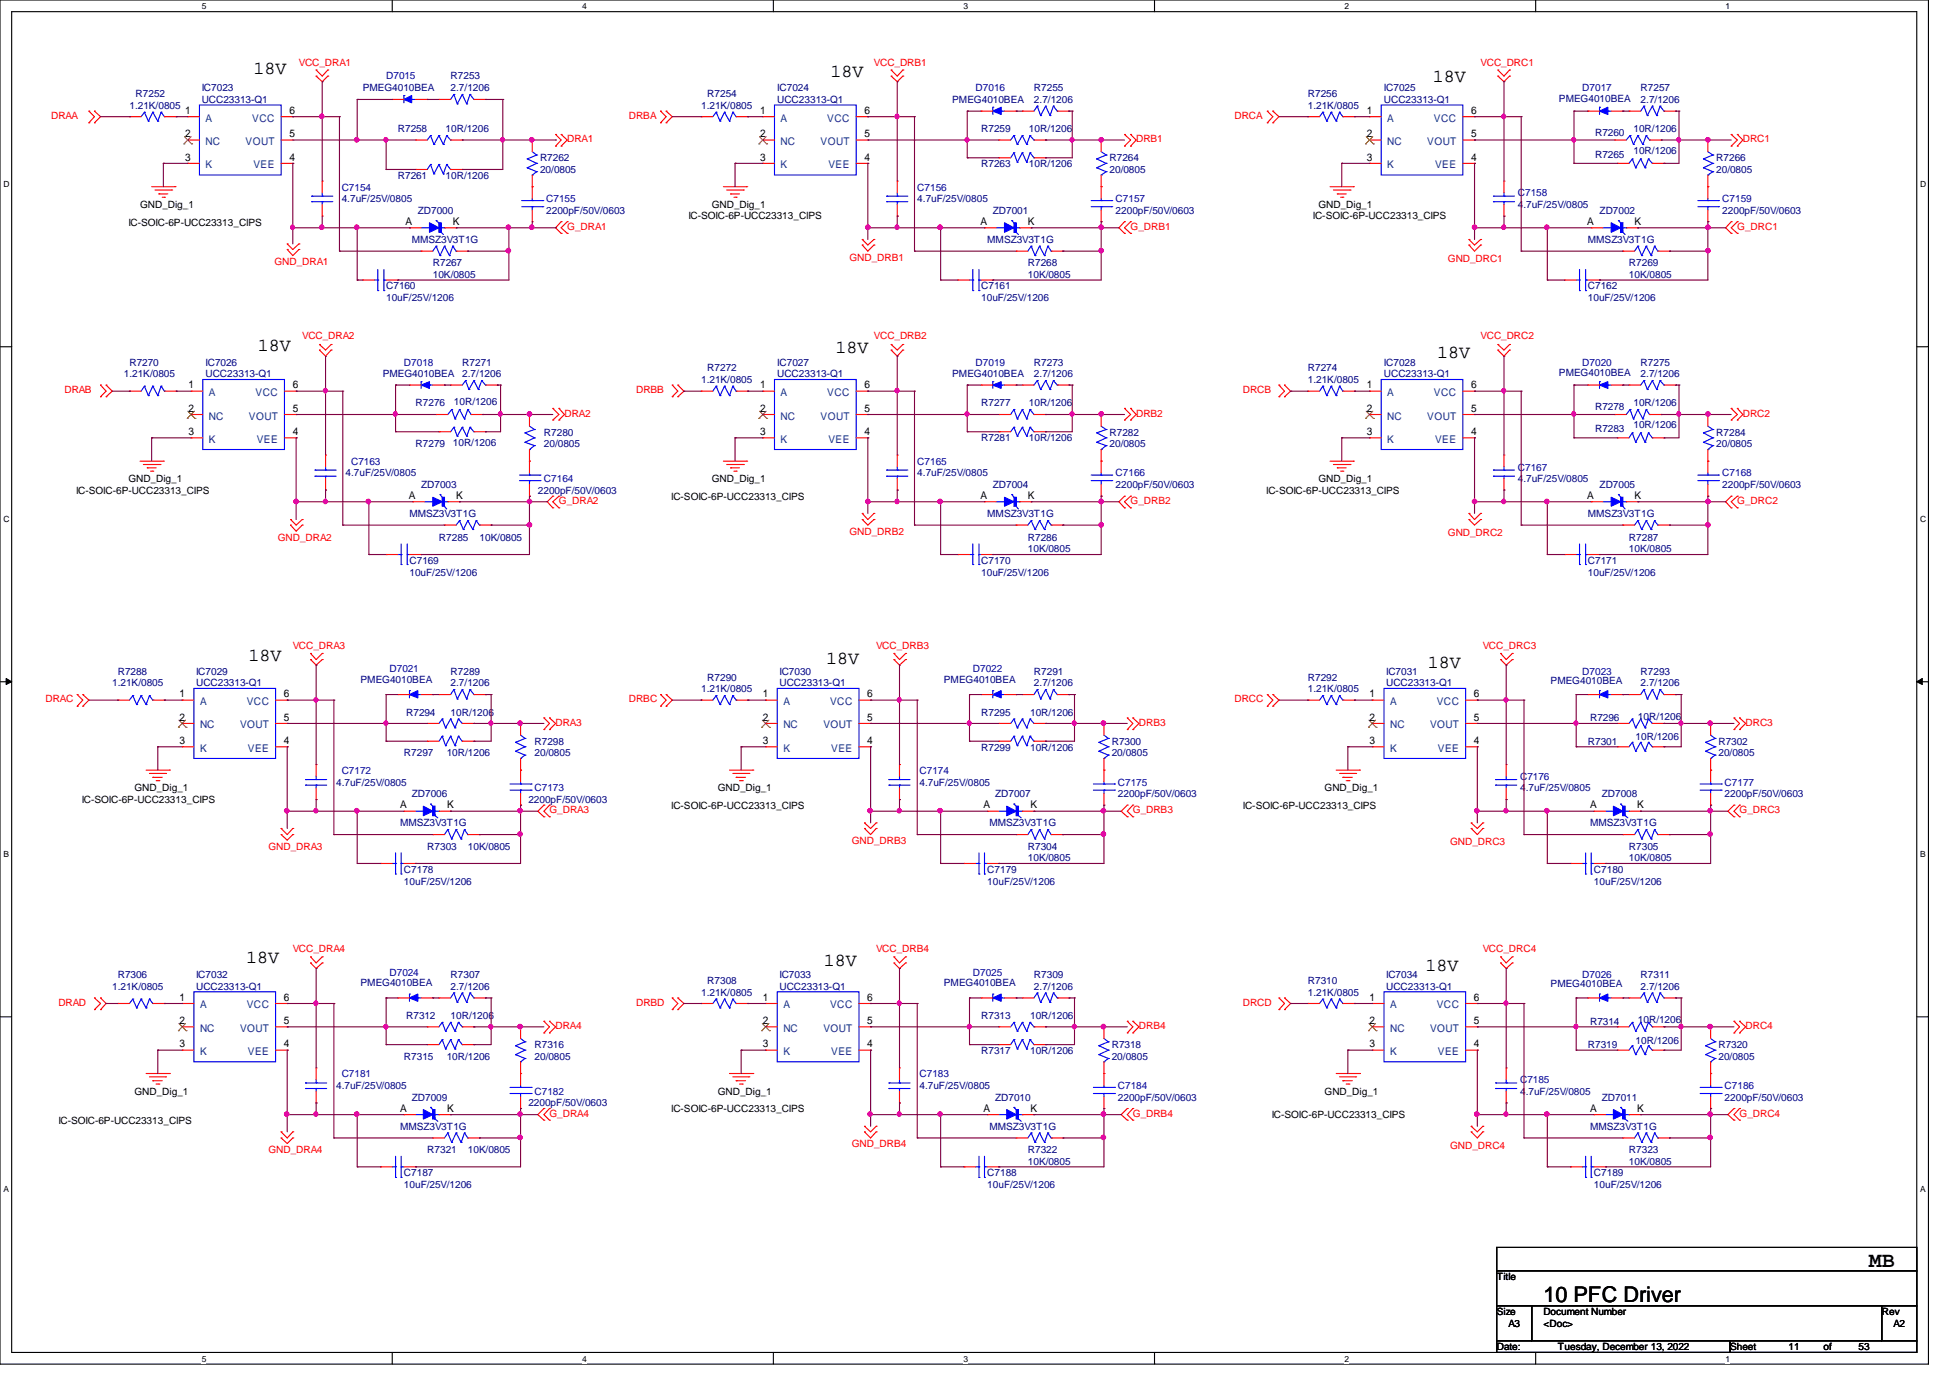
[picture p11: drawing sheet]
<svg xmlns="http://www.w3.org/2000/svg" width="297mm" height="210mm" viewBox="0 0 297 210" stroke-linecap="round" stroke-linejoin="round" font-family="sans-serif">
<defs><g id="words">
<g font-size="3.3">
<text x="284.8" y="193.1">MB</text>
<text x="235.2" y="198.4">10 PFC Driver</text>
</g>
<g font-size="2.8">
<text x="38.6" y="11.3">18V</text>
<text x="126.6" y="11.7">18V</text>
<text x="218.4" y="12.4">18V</text>
<text x="39.3" y="53.5">18V</text>
<text x="127.3" y="53.8">18V</text>
<text x="219" y="54.5">18V</text>
<text x="37.8" y="100.8">18V</text>
<text x="125.9" y="101.2">18V</text>
<text x="217.6" y="101.9">18V</text>
<text x="37.5" y="146.8">18V</text>
<text x="125.6" y="147.2">18V</text>
<text x="217.3" y="147.9">18V</text>
</g>
<g font-size="1.6">
<text x="28.2" y="17.4">1</text>
<text x="44.1" y="17.4">6</text>
<text x="115.8" y="17.4">1</text>
<text x="131.7" y="17.4">6</text>
<text x="208.3" y="17.4">1</text>
<text x="224.2" y="17.4">6</text>
<text x="28.2" y="20.9">2</text>
<text x="44.1" y="20.9">5</text>
<text x="115.8" y="20.9">2</text>
<text x="131.7" y="20.9">5</text>
<text x="208.3" y="20.9">2</text>
<text x="224.2" y="20.9">5</text>
<text x="28.2" y="24.5">3</text>
<text x="44.1" y="24.5">4</text>
<text x="115.8" y="24.5">3</text>
<text x="131.7" y="24.5">4</text>
<text x="208.3" y="24.5">3</text>
<text x="224.2" y="24.5">4</text>
<text x="61.8" y="34.3">A</text>
<text x="69" y="34.3">K</text>
<text x="149.4" y="34.3">A</text>
<text x="156.6" y="34.3">K</text>
<text x="241.9" y="34.3">A</text>
<text x="249.1" y="34.3">K</text>
<text x="28.7" y="59.2">1</text>
<text x="44.6" y="59.2">6</text>
<text x="115.8" y="59.2">1</text>
<text x="131.7" y="59.2">6</text>
<text x="208.3" y="59.2">1</text>
<text x="224.2" y="59.2">6</text>
<text x="28.7" y="62.7">2</text>
<text x="44.6" y="62.7">5</text>
<text x="115.8" y="62.7">2</text>
<text x="131.7" y="62.7">5</text>
<text x="208.3" y="62.7">2</text>
<text x="224.2" y="62.7">5</text>
<text x="28.7" y="66.3">3</text>
<text x="44.6" y="66.3">4</text>
<text x="115.8" y="66.3">3</text>
<text x="131.7" y="66.3">4</text>
<text x="208.3" y="66.3">3</text>
<text x="224.2" y="66.3">4</text>
<text x="62.3" y="76">A</text>
<text x="69.5" y="76">K</text>
<text x="149.4" y="76">A</text>
<text x="156.6" y="76">K</text>
<text x="241.9" y="76">A</text>
<text x="249.1" y="76">K</text>
<text x="27.3" y="106.3">1</text>
<text x="43.3" y="106.3">6</text>
<text x="116.2" y="106.3">1</text>
<text x="132.2" y="106.3">6</text>
<text x="208.7" y="106.3">1</text>
<text x="224.6" y="106.3">6</text>
<text x="27.3" y="109.8">2</text>
<text x="27.3" y="113.4">3</text>
<text x="43.3" y="113.4">4</text>
<text x="43.3" y="109.8">5</text>
<text x="116.2" y="109.8">2</text>
<text x="116.2" y="113.4">3</text>
<text x="132.2" y="113.4">4</text>
<text x="132.2" y="109.8">5</text>
<text x="208.7" y="109.8">2</text>
<text x="208.7" y="113.4">3</text>
<text x="224.6" y="113.4">4</text>
<text x="224.6" y="109.8">5</text>
<text x="61" y="123.2">A</text>
<text x="68.2" y="123.2">K</text>
<text x="149.9" y="123.2">A</text>
<text x="157.1" y="123.2">K</text>
<text x="242.3" y="123.2">A</text>
<text x="249.5" y="123.2">K</text>
<text x="27.3" y="152.5">1</text>
<text x="43.3" y="152.5">6</text>
<text x="116.2" y="152.5">1</text>
<text x="132.2" y="152.5">6</text>
<text x="208.7" y="152.5">1</text>
<text x="224.6" y="152.5">6</text>
<text x="27.3" y="156">2</text>
<text x="27.3" y="159.6">3</text>
<text x="43.3" y="159.6">4</text>
<text x="43.3" y="156">5</text>
<text x="116.2" y="156">2</text>
<text x="116.2" y="159.6">3</text>
<text x="132.2" y="159.6">4</text>
<text x="132.2" y="156">5</text>
<text x="208.7" y="156">2</text>
<text x="208.7" y="159.6">3</text>
<text x="224.6" y="159.6">4</text>
<text x="224.6" y="156">5</text>
<text x="61" y="169.4">A</text>
<text x="68.2" y="169.4">K</text>
<text x="149.9" y="169.4">A</text>
<text x="157.1" y="169.4">K</text>
<text x="242.3" y="169.4">A</text>
<text x="249.5" y="169.4">K</text>
</g>
<g font-size="1.6" fill="#004080">
<text x="31.3" y="18.5">A</text>
<text x="31.3" y="22.1">NC</text>
<text x="37.4" y="22.1">VOUT</text>
<text x="38.4" y="18.5">VCC</text>
<text x="119" y="18.5">A</text>
<text x="119" y="22.1">NC</text>
<text x="125.1" y="22.1">VOUT</text>
<text x="126.1" y="18.5">VCC</text>
<text x="211.4" y="18.5">A</text>
<text x="211.4" y="22.1">NC</text>
<text x="217.5" y="22.1">VOUT</text>
<text x="218.5" y="18.5">VCC</text>
<text x="31.3" y="25.7">K</text>
<text x="38.6" y="25.7">VEE</text>
<text x="119" y="25.7">K</text>
<text x="126.2" y="25.7">VEE</text>
<text x="211.4" y="25.7">K</text>
<text x="218.7" y="25.7">VEE</text>
<text x="31.8" y="60.4">A</text>
<text x="31.8" y="63.9">NC</text>
<text x="37.9" y="63.9">VOUT</text>
<text x="38.9" y="60.4">VCC</text>
<text x="119" y="60.4">A</text>
<text x="119" y="63.9">NC</text>
<text x="125.1" y="63.9">VOUT</text>
<text x="126.1" y="60.4">VCC</text>
<text x="211.4" y="60.4">A</text>
<text x="211.4" y="63.9">NC</text>
<text x="217.5" y="63.9">VOUT</text>
<text x="218.5" y="60.4">VCC</text>
<text x="31.8" y="67.5">K</text>
<text x="39.1" y="67.5">VEE</text>
<text x="119" y="67.5">K</text>
<text x="126.2" y="67.5">VEE</text>
<text x="211.4" y="67.5">K</text>
<text x="218.7" y="67.5">VEE</text>
<text x="30.5" y="107.4">A</text>
<text x="37.6" y="107.4">VCC</text>
<text x="119.4" y="107.4">A</text>
<text x="126.5" y="107.4">VCC</text>
<text x="211.8" y="107.4">A</text>
<text x="218.9" y="107.4">VCC</text>
<text x="30.5" y="111">NC</text>
<text x="36.6" y="111">VOUT</text>
<text x="119.4" y="111">NC</text>
<text x="125.5" y="111">VOUT</text>
<text x="211.8" y="111">NC</text>
<text x="217.9" y="111">VOUT</text>
<text x="30.5" y="114.6">K</text>
<text x="37.8" y="114.6">VEE</text>
<text x="119.4" y="114.6">K</text>
<text x="126.7" y="114.6">VEE</text>
<text x="211.8" y="114.6">K</text>
<text x="219.1" y="114.6">VEE</text>
<text x="30.5" y="153.7">A</text>
<text x="37.6" y="153.7">VCC</text>
<text x="119.4" y="153.7">A</text>
<text x="126.5" y="153.7">VCC</text>
<text x="211.8" y="153.7">A</text>
<text x="218.9" y="153.7">VCC</text>
<text x="30.5" y="157.2">NC</text>
<text x="30.5" y="160.8">K</text>
<text x="36.6" y="157.2">VOUT</text>
<text x="37.8" y="160.8">VEE</text>
<text x="119.4" y="157.2">NC</text>
<text x="119.4" y="160.8">K</text>
<text x="125.5" y="157.2">VOUT</text>
<text x="126.7" y="160.8">VEE</text>
<text x="211.8" y="157.2">NC</text>
<text x="211.8" y="160.8">K</text>
<text x="217.9" y="157.2">VOUT</text>
<text x="219.1" y="160.8">VEE</text>
</g>
<g font-size="1.5" fill="#f00">
<text x="45.6" y="10">VCC_DRA1</text>
<text x="133.2" y="10">VCC_DRB1</text>
<text x="225.6" y="10">VCC_DRC1</text>
<text x="7.8" y="18.1">DRAA</text>
<text x="86.4" y="21.7">DRA1</text>
<text x="95.8" y="18.1">DRBA</text>
<text x="173.1" y="21.7">DRB1</text>
<text x="188.1" y="18.1">DRCA</text>
<text x="265.6" y="21.7">DRC1</text>
<text x="86.4" y="35.1">G_DRA1</text>
<text x="172.3" y="35.1">G_DRB1</text>
<text x="264.8" y="35.1">G_DRC1</text>
<text x="41.8" y="40.4">GND_DRA1</text>
<text x="129.5" y="39.7">GND_DRB1</text>
<text x="220.6" y="39.9">GND_DRC1</text>
<text x="46.1" y="51.7">VCC_DRA2</text>
<text x="133.2" y="51.7">VCC_DRB2</text>
<text x="225.6" y="51.7">VCC_DRC2</text>
<text x="9.8" y="59.9">DRAB</text>
<text x="96.9" y="59.9">DRBB</text>
<text x="189.4" y="59.9">DRCB</text>
<text x="86" y="63.5">DRA2</text>
<text x="173.1" y="63.5">DRB2</text>
<text x="265.6" y="63.5">DRC2</text>
<text x="85.2" y="76.8">G_DRA2</text>
<text x="172.3" y="76.8">G_DRB2</text>
<text x="264.8" y="76.8">G_DRC2</text>
<text x="42.3" y="82.4">GND_DRA2</text>
<text x="129.5" y="81.4">GND_DRB2</text>
<text x="220.6" y="81.6">GND_DRC2</text>
<text x="44.6" y="98.9">VCC_DRA3</text>
<text x="133.5" y="98.9">VCC_DRB3</text>
<text x="226" y="98.9">VCC_DRC3</text>
<text x="6.9" y="107">DRAC</text>
<text x="95.8" y="107">DRBC</text>
<text x="188.1" y="107">DRCC</text>
<text x="84.7" y="110.6">DRA3</text>
<text x="173.6" y="110.6">DRB3</text>
<text x="266" y="110.6">DRC3</text>
<text x="83.7" y="124">G_DRA3</text>
<text x="172.6" y="124">G_DRB3</text>
<text x="265.1" y="124">G_DRC3</text>
<text x="40.9" y="129.5">GND_DRA3</text>
<text x="129.8" y="128.6">GND_DRB3</text>
<text x="221" y="128.8">GND_DRC3</text>
<text x="44.6" y="145.1">VCC_DRA4</text>
<text x="133.5" y="145.1">VCC_DRB4</text>
<text x="226" y="145.1">VCC_DRC4</text>
<text x="8.9" y="153.2">DRAD</text>
<text x="96.9" y="153.2">DRBD</text>
<text x="189.4" y="153.2">DRCD</text>
<text x="84.7" y="156.8">DRA4</text>
<text x="173.6" y="156.8">DRB4</text>
<text x="266" y="156.8">DRC4</text>
<text x="83.7" y="170.2">G_DRA4</text>
<text x="172.6" y="170.2">G_DRB4</text>
<text x="265.1" y="170.2">G_DRC4</text>
<text x="40.9" y="175.7">GND_DRA4</text>
<text x="129.8" y="174.8">GND_DRB4</text>
<text x="221" y="175">GND_DRC4</text>
</g>
<g font-size="1.5" fill="#000080">
<text x="19.7" y="16.6">1.21K/0805</text>
<text x="20.7" y="14.8">R7252</text>
<text x="30.7" y="13.9">IC7023</text>
<text x="30.7" y="15.7">UCC23313-Q1</text>
<text x="55.3" y="13.9">PMEG4010BEA</text>
<text x="68.7" y="12.1">R7253</text>
<text x="68.7" y="13.9">2.7/1206</text>
<text x="106.8" y="16.6">1.21K/0805</text>
<text x="107.8" y="14.8">R7254</text>
<text x="118.4" y="13.9">IC7024</text>
<text x="118.4" y="15.7">UCC23313-Q1</text>
<text x="145.1" y="15.7">PMEG4010BEA</text>
<text x="157.6" y="13.9">R7255</text>
<text x="157.6" y="15.7">2.7/1206</text>
<text x="199.3" y="14.8">R7256</text>
<text x="199.3" y="16.6">1.21K/0805</text>
<text x="210.9" y="13.9">IC7025</text>
<text x="210.9" y="15.7">UCC23313-Q1</text>
<text x="237.6" y="15.5">PMEG4010BEA</text>
<text x="250" y="13.9">R7257</text>
<text x="250" y="15.7">2.7/1206</text>
<text x="60.6" y="20.2">R7258</text>
<text x="67.9" y="20.2">10R/1206</text>
<text x="149.5" y="20.2">R7259</text>
<text x="156.8" y="20.2">10R/1206</text>
<text x="243.1" y="20.7">R7260</text>
<text x="248.9" y="20.2">10R/1206</text>
<text x="248.9" y="23.5">10R/1206</text>
<text x="60.6" y="27.3">R7261</text>
<text x="67.9" y="27.3">10R/1206</text>
<text x="82.3" y="24.6">R7262</text>
<text x="82.3" y="26.3">20/0805</text>
<text x="149.5" y="25.5">R7263</text>
<text x="156.8" y="25.5">10R/1206</text>
<text x="169.1" y="24.6">R7264</text>
<text x="169.1" y="26.3">20/0805</text>
<text x="243.1" y="24">R7265</text>
<text x="261.5" y="24.6">R7266</text>
<text x="261.5" y="26.3">20/0805</text>
<text x="52.1" y="30.8">4.7uF/25V/0805</text>
<text x="63.7" y="32.6">ZD7000</text>
<text x="83.2" y="32.6">2200pF/50V/0603</text>
<text x="139.8" y="30.8">4.7uF/25V/0805</text>
<text x="151.3" y="32.6">ZD7001</text>
<text x="170" y="32.6">2200pF/50V/0603</text>
<text x="231.3" y="31.7">4.7uF/25V/0805</text>
<text x="243.8" y="32.6">ZD7002</text>
<text x="262.5" y="32.6">2200pF/50V/0603</text>
<text x="62.7" y="37">MMSZ3V3T1G</text>
<text x="66" y="40.6">R7267</text>
<text x="150.5" y="37">MMSZ3V3T1G</text>
<text x="156.6" y="40.6">R7268</text>
<text x="242" y="37">MMSZ3V3T1G</text>
<text x="248.2" y="40.6">R7269</text>
<text x="58.8" y="44.1">C7160</text>
<text x="58.8" y="45.9">10uF/25V/1206</text>
<text x="66" y="42.3">10K/0805</text>
<text x="149.5" y="44.1">C7161</text>
<text x="149.5" y="45.9">10uF/25V/1206</text>
<text x="156.6" y="42.3">10K/0805</text>
<text x="242" y="44.1">C7162</text>
<text x="242" y="45.9">10uF/25V/1206</text>
<text x="248.2" y="42.3">10K/0805</text>
<text x="18.9" y="57.5">1.21K/0805</text>
<text x="19.7" y="55.7">R7270</text>
<text x="31.3" y="55.7">IC7026</text>
<text x="31.3" y="57.5">UCC23313-Q1</text>
<text x="58.3" y="57.5">PMEG4010BEA</text>
<text x="70.4" y="55.7">R7271</text>
<text x="70.4" y="57.5">2.7/1206</text>
<text x="106.8" y="58.3">1.21K/0805</text>
<text x="107.8" y="56.6">R7272</text>
<text x="118.4" y="55.7">IC7027</text>
<text x="118.4" y="57.5">UCC23313-Q1</text>
<text x="145.1" y="57.5">PMEG4010BEA</text>
<text x="157.6" y="55.7">R7273</text>
<text x="157.6" y="57.5">2.7/1206</text>
<text x="199.3" y="56.6">R7274</text>
<text x="199.3" y="58.3">1.21K/0805</text>
<text x="210.9" y="55.7">IC7028</text>
<text x="210.9" y="57.5">UCC23313-Q1</text>
<text x="237.6" y="57.2">PMEG4010BEA</text>
<text x="250" y="55.7">R7275</text>
<text x="250" y="57.5">2.7/1206</text>
<text x="63.3" y="61.9">R7276</text>
<text x="69.2" y="61.7">10R/1206</text>
<text x="149.5" y="61.9">R7277</text>
<text x="156.8" y="61.9">10R/1206</text>
<text x="243.1" y="65.8">R7283</text>
<text x="243.1" y="62.4">R7278</text>
<text x="248.9" y="65.3">10R/1206</text>
<text x="248.9" y="61.9">10R/1206</text>
<text x="63.3" y="68.2">R7279</text>
<text x="69" y="67.9">10R/1206</text>
<text x="82.9" y="66.4">R7280</text>
<text x="82.9" y="68.2">20/0805</text>
<text x="149.5" y="67.2">R7281</text>
<text x="156.8" y="67.2">10R/1206</text>
<text x="169.1" y="66.4">R7282</text>
<text x="169.1" y="68.2">20/0805</text>
<text x="261.5" y="66.4">R7284</text>
<text x="261.5" y="68.2">20/0805</text>
<text x="52.7" y="72.6">4.7uF/25V/0805</text>
<text x="64.2" y="74.3">ZD7003</text>
<text x="82" y="75.3">2200pF/50V/0603</text>
<text x="139.8" y="72.6">4.7uF/25V/0805</text>
<text x="151.3" y="74.3">ZD7004</text>
<text x="170" y="74.3">2200pF/50V/0603</text>
<text x="231.3" y="73.5">4.7uF/25V/0805</text>
<text x="243.8" y="74.3">ZD7005</text>
<text x="262.5" y="74.3">2200pF/50V/0603</text>
<text x="62.4" y="78.8">MMSZ3V3T1G</text>
<text x="66.9" y="82.4">R7285</text>
<text x="73.1" y="82.4">10K/0805</text>
<text x="150.5" y="78.8">MMSZ3V3T1G</text>
<text x="156.6" y="82.4">R7286</text>
<text x="242" y="78.8">MMSZ3V3T1G</text>
<text x="248.2" y="82.4">R7287</text>
<text x="62.4" y="85.9">C7169</text>
<text x="62.4" y="87.7">10uF/25V/1206</text>
<text x="149.5" y="85.9">C7170</text>
<text x="149.5" y="87.7">10uF/25V/1206</text>
<text x="156.6" y="84.2">10K/0805</text>
<text x="242" y="85.9">C7171</text>
<text x="242" y="87.7">10uF/25V/1206</text>
<text x="248.2" y="84.2">10K/0805</text>
<text x="17.1" y="104.6">1.21K/0805</text>
<text x="17.9" y="102.8">R7288</text>
<text x="29.9" y="102.8">IC7029</text>
<text x="29.9" y="104.6">UCC23313-Q1</text>
<text x="54.9" y="104.1">PMEG4010BEA</text>
<text x="68.7" y="102.8">R7289</text>
<text x="68.7" y="104.6">2.7/1206</text>
<text x="106.8" y="105.5">1.21K/0805</text>
<text x="107.8" y="103.7">R7290</text>
<text x="118.8" y="102.8">IC7030</text>
<text x="118.8" y="104.6">UCC23313-Q1</text>
<text x="143.8" y="104.1">PMEG4010BEA</text>
<text x="157.6" y="102.8">R7291</text>
<text x="157.6" y="104.6">2.7/1206</text>
<text x="199.3" y="103.7">R7292</text>
<text x="199.3" y="105.5">1.21K/0805</text>
<text x="211.2" y="102.8">IC7031</text>
<text x="211.2" y="104.6">UCC23313-Q1</text>
<text x="236.3" y="104.2">PMEG4010BEA</text>
<text x="250" y="102.8">R7293</text>
<text x="250" y="104.6">2.7/1206</text>
<text x="61.9" y="109.1">R7294</text>
<text x="68.7" y="109.1">10R/1206</text>
<text x="81.4" y="113.5">R7298</text>
<text x="149.5" y="109.1">R7295</text>
<text x="157" y="109.1">10R/1206</text>
<text x="169.4" y="113.5">R7300</text>
<text x="242" y="113.5">R7301</text>
<text x="242.3" y="109.9">R7296</text>
<text x="249.3" y="112.8">10R/1206</text>
<text x="249.6" y="109.7">10R/1206</text>
<text x="261.9" y="113.5">R7302</text>
<text x="51.2" y="119.7">4.7uF/25V/0805</text>
<text x="61.6" y="115.2">R7297</text>
<text x="68.1" y="115.2">10R/1206</text>
<text x="81.4" y="115.2">20/0805</text>
<text x="140.1" y="119.7">4.7uF/25V/0805</text>
<text x="149.5" y="114.4">R7299</text>
<text x="157" y="114.4">10R/1206</text>
<text x="169.4" y="115.2">20/0805</text>
<text x="261.9" y="115.2">20/0805</text>
<text x="61" y="125.9">MMSZ3V3T1G</text>
<text x="62.7" y="121.5">ZD7006</text>
<text x="80.5" y="122.3">2200pF/50V/0603</text>
<text x="150.8" y="125.9">MMSZ3V3T1G</text>
<text x="151.6" y="121.5">ZD7007</text>
<text x="170.3" y="121.5">2200pF/50V/0603</text>
<text x="231.6" y="120.6">4.7uF/25V/0805</text>
<text x="242.3" y="125.9">MMSZ3V3T1G</text>
<text x="244.1" y="121.5">ZD7008</text>
<text x="262.8" y="121.5">2200pF/50V/0603</text>
<text x="65.1" y="129.5">R7303</text>
<text x="71.3" y="129.5">10K/0805</text>
<text x="156.6" y="129.5">R7304</text>
<text x="156.6" y="131.2">10K/0805</text>
<text x="248.2" y="129.5">R7305</text>
<text x="248.2" y="131.2">10K/0805</text>
<text x="61.6" y="133">C7178</text>
<text x="61.6" y="134.8">10uF/25V/1206</text>
<text x="150.5" y="133">C7179</text>
<text x="150.5" y="134.8">10uF/25V/1206</text>
<text x="242.9" y="133">C7180</text>
<text x="242.9" y="134.8">10uF/25V/1206</text>
<text x="17.9" y="149">R7306</text>
<text x="29.9" y="149">IC7032</text>
<text x="68.7" y="149">R7307</text>
<text x="107.8" y="149.9">R7308</text>
<text x="118.8" y="149">IC7033</text>
<text x="157.6" y="149">R7309</text>
<text x="199.3" y="149.9">R7310</text>
<text x="211.2" y="149">IC7034</text>
<text x="250" y="149">R7311</text>
<text x="17.1" y="150.8">1.21K/0805</text>
<text x="29.9" y="150.8">UCC23313-Q1</text>
<text x="54.9" y="150.3">PMEG4010BEA</text>
<text x="61.9" y="155.3">R7312</text>
<text x="68.7" y="155.3">10R/1206</text>
<text x="68.7" y="150.8">2.7/1206</text>
<text x="106.8" y="151.7">1.21K/0805</text>
<text x="118.8" y="150.8">UCC23313-Q1</text>
<text x="143.8" y="150.3">PMEG4010BEA</text>
<text x="149.5" y="155.3">R7313</text>
<text x="157" y="155.3">10R/1206</text>
<text x="157.6" y="150.8">2.7/1206</text>
<text x="199.3" y="151.7">1.21K/0805</text>
<text x="211.2" y="150.8">UCC23313-Q1</text>
<text x="236.3" y="150.5">PMEG4010BEA</text>
<text x="249.6" y="156">10R/1206</text>
<text x="250" y="150.8">2.7/1206</text>
<text x="61.6" y="161.5">R7315</text>
<text x="68.1" y="161.5">10R/1206</text>
<text x="81.4" y="159.7">R7316</text>
<text x="81.4" y="161.5">20/0805</text>
<text x="149.5" y="160.6">R7317</text>
<text x="157" y="160.6">10R/1206</text>
<text x="169.4" y="159.7">R7318</text>
<text x="169.4" y="161.5">20/0805</text>
<text x="242" y="159.7">R7319</text>
<text x="242.3" y="156.1">R7314</text>
<text x="249.3" y="159">10R/1206</text>
<text x="261.9" y="159.7">R7320</text>
<text x="261.9" y="161.5">20/0805</text>
<text x="51.2" y="165.9">4.7uF/25V/0805</text>
<text x="62.7" y="167.7">ZD7009</text>
<text x="140.1" y="165.9">4.7uF/25V/0805</text>
<text x="151.6" y="167.7">ZD7010</text>
<text x="170.3" y="167.7">2200pF/50V/0603</text>
<text x="231.6" y="166.8">4.7uF/25V/0805</text>
<text x="244.1" y="167.7">ZD7011</text>
<text x="262.8" y="167.7">2200pF/50V/0603</text>
<text x="61" y="172.1">MMSZ3V3T1G</text>
<text x="80.5" y="168.6">2200pF/50V/0603</text>
<text x="150.8" y="172.1">MMSZ3V3T1G</text>
<text x="242.3" y="172.1">MMSZ3V3T1G</text>
<text x="61.6" y="179.2">C7187</text>
<text x="65.1" y="175.7">R7321</text>
<text x="71.3" y="175.7">10K/0805</text>
<text x="150.5" y="179.2">C7188</text>
<text x="156.6" y="175.7">R7322</text>
<text x="156.6" y="177.5">10K/0805</text>
<text x="242.9" y="179.2">C7189</text>
<text x="248.2" y="175.7">R7323</text>
<text x="248.2" y="177.5">10K/0805</text>
<text x="61.6" y="181">10uF/25V/1206</text>
<text x="150.5" y="181">10uF/25V/1206</text>
<text x="242.9" y="181">10uF/25V/1206</text>
</g>
<g font-size="1.5" fill="#0000a0">
<text x="58.8" y="12.1">D7015</text>
<text x="148.7" y="13.9">D7016</text>
<text x="241.1" y="13.9">D7017</text>
<text x="52.1" y="29">C7154</text>
<text x="139.8" y="29">C7156</text>
<text x="231.3" y="29.9">C7158</text>
<text x="83.2" y="30.8">C7155</text>
<text x="170" y="30.8">C7157</text>
<text x="262.5" y="30.8">C7159</text>
<text x="61.6" y="55.7">D7018</text>
<text x="148.7" y="55.7">D7019</text>
<text x="241.1" y="55.7">D7020</text>
<text x="53.5" y="70.8">C7163</text>
<text x="139.8" y="70.8">C7165</text>
<text x="231.3" y="71.7">C7167</text>
<text x="82.9" y="73.5">C7164</text>
<text x="170" y="72.6">C7166</text>
<text x="262.5" y="72.6">C7168</text>
<text x="59.4" y="102.4">D7021</text>
<text x="148.3" y="102.4">D7022</text>
<text x="241.1" y="102.8">D7023</text>
<text x="52.1" y="117.9">C7172</text>
<text x="140.1" y="117.9">C7174</text>
<text x="170.3" y="119.7">C7175</text>
<text x="231.6" y="118.8">C7176</text>
<text x="262.8" y="119.7">C7177</text>
<text x="81.4" y="120.6">C7173</text>
<text x="59.4" y="148.7">D7024</text>
<text x="148.3" y="148.7">D7025</text>
<text x="241.1" y="149">D7026</text>
<text x="52.1" y="164.2">C7181</text>
<text x="81.4" y="166.8">C7182</text>
<text x="140.1" y="164.2">C7183</text>
<text x="170.3" y="165.9">C7184</text>
<text x="231.6" y="165">C7185</text>
<text x="262.8" y="165.9">C7186</text>
</g>
<g font-size="1.5">
<text x="19.6" y="34.4">IC-SOIC-6P-UCC23313_CIPS</text>
<text x="21.3" y="31.7">GND_Dig_1</text>
<text x="104.9" y="33.4">IC-SOIC-6P-UCC23313_CIPS</text>
<text x="108.5" y="31.7">GND_Dig_1</text>
<text x="200.1" y="33.4">IC-SOIC-6P-UCC23313_CIPS</text>
<text x="200.9" y="31.7">GND_Dig_1</text>
<text x="11.6" y="75.3">IC-SOIC-6P-UCC23313_CIPS</text>
<text x="19.6" y="73.5">GND_Dig_1</text>
<text x="102.3" y="76.1">IC-SOIC-6P-UCC23313_CIPS</text>
<text x="108.5" y="73.5">GND_Dig_1</text>
<text x="193" y="75.3">IC-SOIC-6P-UCC23313_CIPS</text>
<text x="200.9" y="73.5">GND_Dig_1</text>
<text x="12.4" y="122.3">IC-SOIC-6P-UCC23313_CIPS</text>
<text x="20.5" y="120.6">GND_Dig_1</text>
<text x="102.3" y="123.3">IC-SOIC-6P-UCC23313_CIPS</text>
<text x="109.4" y="120.6">GND_Dig_1</text>
<text x="189.4" y="123.3">IC-SOIC-6P-UCC23313_CIPS</text>
<text x="201.8" y="120.6">GND_Dig_1</text>
<text x="20.5" y="166.8">GND_Dig_1</text>
<text x="109.4" y="166.8">GND_Dig_1</text>
<text x="201.8" y="166.8">GND_Dig_1</text>
<text x="8.9" y="171.3">IC-SOIC-6P-UCC23313_CIPS</text>
<text x="102.3" y="169.5">IC-SOIC-6P-UCC23313_CIPS</text>
<text x="193.8" y="170.3">IC-SOIC-6P-UCC23313_CIPS</text>
<text x="228.1" y="195.1">Title</text>
<text x="228.1" y="200.4">Size</text>
<text x="229.9" y="202.2">A3</text>
<text x="235.2" y="200.4">Document Number</text>
<text x="235.2" y="202.2">&lt;Doc&gt;</text>
<text x="286.8" y="200.4">Rev</text>
<text x="288.5" y="202.2">A2</text>
<text x="228.1" y="205.7">Date:</text>
<text x="237.4" y="205.7">Tuesday, December 13, 2022</text>
<text x="263.6" y="205.7">Sheet</text>
<text x="272.5" y="205.7">11</text>
<text x="277.9" y="205.7">of</text>
<text x="283.2" y="205.7">53</text>
</g>
<g font-size="1.3">
<text x="30.7" y="1.4">5</text>
<text x="88.7" y="1.4">4</text>
<text x="146.8" y="1.4">3</text>
<text x="204.9" y="1.4">2</text>
<text x="263" y="1.4">1</text>
<text x=".5" y="28.4">D</text>
<text x="292.6" y="28.4">D</text>
<text x=".5" y="79.5">C</text>
<text x="292.6" y="79.5">C</text>
<text x=".5" y="130.6">B</text>
<text x="292.6" y="130.6">B</text>
<text x=".5" y="181.6">A</text>
<text x="292.6" y="181.6">A</text>
<text x="30.7" y="207.5">5</text>
<text x="88.7" y="207.5">4</text>
<text x="146.8" y="207.5">3</text>
<text x="204.9" y="207.5">2</text>
<text x="263" y="207.5">1</text>
</g>
</g></defs>
<path d="M0 0h293.9v207.9h-293.9zM1.8 1.8h290.3v204.3h-290.3z" fill="none" stroke="#000" stroke-width=".17"/>
<g fill="#fff">
<path d="M30.7 .3h.7v1.4h-.7z"/>
<path d="M30.7 206.3h.7v1.5h-.7z"/>
</g>
<path d="M59.8 0v1.8M59.8 206.1v1.8" fill="none" stroke="#000" stroke-width=".17"/>
<g fill="#fff">
<path d="M88.7 .3h.7v1.4h-.7z"/>
<path d="M88.7 206.3h.7v1.5h-.7z"/>
</g>
<path d="M117.9 0v1.8M117.9 206.1v1.8" fill="none" stroke="#000" stroke-width=".17"/>
<g fill="#fff">
<path d="M146.8 .3h.7v1.4h-.7z"/>
<path d="M146.8 206.3h.7v1.5h-.7z"/>
</g>
<path d="M175.9 0v1.8M175.9 206.1v1.8" fill="none" stroke="#000" stroke-width=".17"/>
<g fill="#fff">
<path d="M204.9 .3h.7v1.4h-.7z"/>
<path d="M204.9 206.3h.7v1.5h-.7z"/>
</g>
<path d="M234 0v1.8M234 206.1v1.8" fill="none" stroke="#000" stroke-width=".17"/>
<g fill="#fff">
<path d="M263 .3h.7v1.4h-.7z"/>
<path d="M263 206.3h.7v1.5h-.7z"/>
<path d="M.5 27.3h.9v1.4h-.9z"/>
<path d="M292.6 27.3h.9v1.4h-.9z"/>
<path d="M.5 78.3h.9v1.5h-.9z"/>
<path d="M292.6 78.3h.9v1.5h-.9z"/>
</g>
<path d="M0 52.8h1.8M292.1 52.8h1.8" fill="none" stroke="#000" stroke-width=".17"/>
<g fill="#fff">
<path d="M.5 129.4h.9v1.4h-.9z"/>
<path d="M292.6 129.4h.9v1.4h-.9z"/>
</g>
<path d="M0 103.9h1.8M292.1 103.9h1.8" fill="none" stroke="#000" stroke-width=".17"/>
<path d="M.9 103.4l.9 .5-.9 .4zM292.1 103.9l.8-.5v.9z" fill="#000"/>
<path d="M.9 103.4l.9 .5-.9 .4zM292.1 103.9l.8-.5v.9z" fill="none" stroke="#000" stroke-width=".15"/>
<g fill="#fff">
<path d="M.5 180.4h.8v1.5h-.8z"/>
<path d="M292.6 180.4h.8v1.5h-.8z"/>
</g>
<path d="M0 154.9h1.8M292.1 154.9h1.8M228.1 190.1h64v3.5h-64zM228.1 193.6h64v5.4h-64zM228.1 199h5.3v5.3h-5.3zM233.4 199h53.4v5.3h-53.4zM286.8 199h5.3v5.3h-5.3zM228.1 204.3h35.6v1.8h-35.6zM263.7 204.3h28.4v1.8h-28.4z" fill="none" stroke="#000" stroke-width=".17"/>
<g fill="none" stroke="#f00" stroke-width=".17">
<path d="M13.5 16.9h.1M13.5 18.7h.1M13.5 16.9l.9 .9-.9 .9M14.4 18.7h.1M14.4 16.9h.1M14.4 16.9l.9 .9-.9 .9M19.7 17.8h.1M19.7 17.8h1.8M25.1 17.8h1.7M26.8 17.8h.1M48.2 11.6h.1M48.2 10.7h.1"/>
<path d="M48.2 11.6l.9 .8 .9-.8M48.2 10.7l.9 .9 .9-.9M50 11.6h.1M50 10.7h.1M100.7 16.9h.1M100.7 18.7h.1M100.7 16.9l.8 .9-.8 .9M101.5 18.7h.1M101.5 16.9h.1M101.5 16.9l.9 .9-.9 .9M135.8 11.6h.1M135.8 10.7h.1"/>
<path d="M135.8 11.6l.9 .8 .9-.8M135.8 10.7l.9 .9 .9-.9M137.6 11.6h.1M137.6 10.7h.1M193.1 16.9h.1M193.1 18.7h.1M193.1 16.9l.9 .9-.9 .9M194 18.7h.1M194 16.9h.1M194 16.9l.9 .9-.9 .9M228.3 11.6h.1M228.3 10.7h.1"/>
<path d="M228.3 11.6l.9 .8 .8-.8M228.3 10.7l.9 .9 .8-.9M230 11.6h.1M230 10.7h.1M23.1 28.4h3.6M23.6 29h2.6M24.2 29.5h.1M24.2 29.5h1.4M24.7 30.1h.4M25.1 30.1h.1M26.2 29h.1M26.7 28.4h.1"/>
<path d="M43.8 38h.1M43.8 37.2h.1M43.8 38l.8 .9 1-.9M43.8 37.2l.8 .8 1-.8M45.6 38h.1M45.6 37.2h.1M63.3 21.3h.1M63.3 21.3h1.8M68.7 21.3h1.7M70.4 21.3h.1M84.7 22.3h.1M84.7 20.5h.1"/>
<path d="M84.7 20.5l.8 .8-.8 1M85.5 22.3h.1M85.5 20.5h.1M85.5 33.8h.1M85.5 35.6h.1M85.5 20.5l.9 .8-.9 1M85.5 33.8l-.8 .9 .8 .9M86.4 35.6h.1M86.4 33.8h.1M86.4 33.8l-.9 .9 .9 .9M110.2 28.4h3.6M110.7 29h2.6"/>
<path d="M111.3 29.5h.1M111.3 29.5h1.4M111.8 30.1h.4M112.2 30.1h.1M113.3 29h.1M113.8 28.4h.1M131.4 37.3h.1M131.4 36.5h.1M131.4 37.3l.8 1 1-1M131.4 36.5l.8 .8 1-.8M133.2 37.3h.1M133.2 36.5h.1"/>
<path d="M171.4 22.3h.1M171.4 20.5h.1M171.4 33.8h.1M171.4 35.6h.1M171.4 20.5l.9 .8-.9 1M171.4 33.8l-.9 .9 .9 .9M172.3 22.3h.1M172.3 20.5h.1M172.3 35.6h.1M172.3 33.8h.1M172.3 20.5l.8 .8-.8 1M172.3 33.8l-.9 .9 .9 .9"/>
<path d="M202.7 28.4h3.5M203.2 29h2.5M203.8 29.5h.1M203.8 29.5h1.3M204.3 30.1h.3M204.6 30.1h.1M205.7 29h.1M206.2 28.4h.1M223.9 37.3h.1M223.9 36.5h.1M223.9 37.3l.8 1 .9-1M223.9 36.5l.8 .8 .9-.8"/>
<path d="M225.6 37.3h.1M225.6 36.5h.1M263.8 22.3h.1M263.8 20.5h.1M263.8 33.8h.1M263.8 35.6h.1M263.8 20.5l1 .8-1 1M263.8 33.8l-.8 .9 .8 .9M264.8 22.3h.1M264.8 20.5h.1M264.8 35.6h.1M264.8 33.8h.1"/>
<path d="M264.8 20.5l.8 .8-.8 1M264.8 33.8l-1 .9 1 .9M15.3 58.7h.1M15.3 58.7l.9 .9-.9 .9M16.2 58.7h.1M16.2 58.7l.9 .9-.9 .9M48.7 53.3h.1M48.7 52.5h.1M48.7 53.3l.9 1 .9-1M48.7 52.5l.9 .8 .9-.8M50.5 53.3h.1M50.5 52.5h.1"/>
<path d="M102.4 58.7h.1M102.4 58.7l.9 .9-.9 .9M103.3 58.7h.1M103.3 58.7l.9 .9-.9 .9M135.8 53.3h.1M135.8 52.5h.1M135.8 53.3l.9 1 .9-1M135.8 52.5l.9 .8 .9-.8M137.6 53.3h.1M137.6 52.5h.1M194.9 58.7h.1M194.9 58.7l.8 .9-.8 .9"/>
<path d="M195.7 58.7h.1M195.7 58.7l1 .9-1 .9M228.3 53.3h.1M228.3 52.5h.1M228.3 53.3l.9 1 .8-1M228.3 52.5l.9 .8 .8-.8M230 53.3h.1M230 52.5h.1M15.3 60.5h.1M16.2 60.5h.1M21.3 70.3h3.6M21.8 70.8h2.6"/>
<path d="M22.4 71.3h.1M22.4 71.3h1.4M22.9 71.8h.4M23.3 71.8h.1M24.4 70.8h.1M24.9 70.3h.1M44.3 79.2h.1M44.3 79.2l.8 .8 1-.8M46.1 79.2h.1M84.2 64h.1M84.2 62.2h.1M84.2 75.6h.1"/>
<path d="M84.2 77.4h.1M84.2 62.2l1 1-1 .8M84.2 75.6l-.8 .9 .8 .9M85.2 64h.1M85.2 62.2h.1M85.2 77.4h.1M85.2 75.6h.1M85.2 62.2l.8 1-.8 .8M85.2 75.6l-1 .9 1 .9M102.4 60.5h.1M103.3 60.5h.1M110.2 70.3h3.6"/>
<path d="M110.7 70.8h2.6M111.3 71.3h.1M111.3 71.3h1.4M111.8 71.8h.4M112.2 71.8h.1M113.3 70.8h.1M113.8 70.3h.1M131.4 79.2h.1M131.4 78.2h.1M131.4 79.2l.8 .8 1-.8M131.4 78.2l.8 1 1-1M133.2 79.2h.1"/>
<path d="M133.2 78.2h.1M167.8 70.3h.1M167.8 75.6h.1M167.8 70.3v1.8M167.8 73.8v1.8M171.4 64h.1M171.4 62.2h.1M171.4 75.6h.1M171.4 77.4h.1M171.4 62.2l.9 1-.9 .8M171.4 75.6l-.9 .9 .9 .9M172.3 64h.1"/>
<path d="M172.3 62.2h.1M172.3 77.4h.1M172.3 75.6h.1M172.3 62.2l.8 1-.8 .8M172.3 75.6l-.9 .9 .9 .9M194.9 60.5h.1M195.7 60.5h.1M202.7 70.3h3.5M203.2 70.8h2.5M203.8 71.3h.1M203.8 71.3h1.3M204.3 71.8h.3"/>
<path d="M204.6 71.8h.1M205.7 70.8h.1M206.2 70.3h.1M223.9 79.2h.1M223.9 78.2h.1M223.9 79.2l.8 .8 .9-.8M223.9 78.2l.8 1 .9-1M225.6 79.2h.1M225.6 78.2h.1M263.8 64h.1M263.8 62.2h.1M263.8 75.6h.1"/>
<path d="M263.8 77.4h.1M263.8 62.2l1 1-1 .8M263.8 75.6l-.8 .9 .8 .9M264.8 64h.1M264.8 62.2h.1M264.8 77.4h.1M264.8 75.6h.1M264.8 62.2l.8 1-.8 .8M264.8 75.6l-1 .9 1 .9M44.3 80h.1M44.3 80l.8 .9 1-.9M46.1 80h.1"/>
<path d="M47.3 99.6h.1M47.3 99.6l.9 .9 .9-.9M49.1 99.6h.1M136.2 99.6h.1M136.2 99.6l.9 .9 .9-.9M138 99.6h.1M228.7 99.6h.1M228.7 99.6l.8 .9 1-.9M230.5 99.6h.1M11.8 105.8h.1M11.8 107.6h.1M11.8 105.8l.8 .9-.8 .9"/>
<path d="M12.6 107.6h.1M12.6 105.8h.1M12.6 105.8l.9 .9-.9 .9M22.3 117.3h3.5M22.8 117.9h2.4M23.3 118.4h.1M23.3 118.4h1.4M23.8 119h.4M24.2 119h.1M25.2 117.9h.1M25.8 117.3h.1M47.3 100.5h.1"/>
<path d="M47.3 100.5l.9 .8 .9-.8M49.1 100.5h.1M82.9 111.2h.1M82.9 109.4h.1M82.9 109.4l.8 .8-.8 1M83.7 111.2h.1M83.7 109.4h.1M83.7 109.4l1 .8-1 1M100.7 105.8h.1M100.7 107.6h.1M100.7 105.8l.8 .9-.8 .9M101.5 107.6h.1"/>
<path d="M101.5 105.8h.1M101.5 105.8l.9 .9-.9 .9M111.2 117.3h3.5M111.7 117.9h2.4M112.2 118.4h.1M112.2 118.4h1.4M112.7 119h.4M113.1 119h.1M114.1 117.9h.1M114.7 117.3h.1M136.2 100.5h.1M136.2 100.5l.9 .8 .9-.8"/>
<path d="M138 100.5h.1M155.8 105.8h.1M155.8 105.8h1.8M161.1 105.8h1.8M162.9 105.8h.1M171.8 111.2h.1M171.8 109.4h.1M171.8 109.4l.8 .8-.8 1M172.6 111.2h.1M172.6 109.4h.1M172.6 109.4l1 .8-1 1M193.1 105.8h.1"/>
<path d="M193.1 107.6h.1M193.1 105.8l.9 .9-.9 .9M194 107.6h.1M194 105.8h.1M194 105.8l.9 .9-.9 .9M203.6 117.3h3.6M204.1 117.9h2.5M204.6 118.4h.1M204.6 118.4h1.5M205.1 119h.5M205.6 119h.1M206.6 117.9h.1"/>
<path d="M207.2 117.3h.1M228.7 100.5h.1M228.7 100.5l.8 .8 1-.8M230.5 100.5h.1M264.2 111.2h.1M264.2 109.4h.1M264.2 109.4l.9 .8-.9 1M265.1 111.2h.1M265.1 109.4h.1M265.1 109.4l.9 .8-.9 1M42.8 127.2h.1M42.8 126.2h.1"/>
<path d="M42.8 127.2l1 .8 .8-.8M42.8 126.2l1 1 .8-1M44.6 127.2h.1M44.6 126.2h.1M82.9 122.7h.1M82.9 124.5h.1M82.9 122.7l-.9 .9 .9 .9M83.7 124.5h.1M83.7 122.7h.1M83.7 122.7l-.8 .9 .8 .9M131.7 126.2h.1M131.7 125.4h.1"/>
<path d="M131.7 126.2l1 1 .8-1M131.7 125.4l1 .8 .8-.8M133.5 126.2h.1M133.5 125.4h.1M171.8 122.7h.1M171.8 124.5h.1M171.8 122.7l-.9 .9 .9 .9M172.6 124.5h.1M172.6 122.7h.1M172.6 122.7l-.8 .9 .8 .9M224.2 126.2h.1M224.2 125.4h.1"/>
<path d="M224.2 126.2l.9 1 .9-1M224.2 125.4l.9 .8 .9-.8M226 126.2h.1M226 125.4h.1M264.2 122.7h.1M264.2 124.5h.1M264.2 122.7l-.9 .9 .9 .9M265.1 124.5h.1M265.1 122.7h.1M265.1 122.7l-.9 .9 .9 .9M14.4 152.1h.1M14.4 153.8h.1"/>
<path d="M14.4 152.1l.9 .8-.9 .9M15.3 153.8h.1M15.3 152.1h.1M15.3 152.1l.9 .8-.9 .9M47.3 146.7h.1M47.3 145.8h.1M47.3 145.8l.9 .9 .9-.9M47.3 146.7l.9 .9 .9-.9M49.1 146.7h.1M49.1 145.8h.1M82.9 157.4h.1M82.9 155.6h.1"/>
<path d="M82.9 155.6l.8 .9-.8 .9M83.7 157.4h.1M83.7 155.6h.1M83.7 155.6l1 .9-1 .9M102.4 152.1h.1M102.4 153.8h.1M102.4 152.1l.9 .8-.9 .9M103.3 153.8h.1M103.3 152.1h.1M103.3 152.1l.9 .8-.9 .9M136.2 146.7h.1M136.2 145.8h.1"/>
<path d="M136.2 146.7l.9 .9 .9-.9M136.2 145.8l.9 .9 .9-.9M138 146.7h.1M138 145.8h.1M171.8 157.4h.1M171.8 155.6h.1M171.8 155.6l.8 .9-.8 .9M172.6 157.4h.1M172.6 155.6h.1M172.6 155.6l1 .9-1 .9M194.9 152.1h.1M194.9 153.8h.1"/>
<path d="M194.9 152.1l.8 .8-.8 .9M195.7 153.8h.1M195.7 152.1h.1M195.7 152.1l1 .8-1 .9M228.7 146.7h.1M228.7 145.8h.1M228.7 145.8l.8 .9 1-.9M228.7 146.7l.8 .9 1-.9M230.5 146.7h.1M230.5 145.8h.1M264.2 157.4h.1M264.2 155.6h.1"/>
<path d="M264.2 155.6l.9 .9-.9 .9M265.1 157.4h.1M265.1 155.6h.1M265.1 155.6l.9 .9-.9 .9M22.3 163.6h3.5M22.8 164.1h2.4M23.3 164.7h.1M23.3 164.7h1.4M23.8 165.2h.4M24.2 165.2h.1M25.2 164.1h.1M25.8 163.6h.1"/>
<path d="M42.8 173.4h.1M42.8 172.5h.1M42.8 173.4l1 .8 .8-.8M42.8 172.5l1 .9 .8-.9M44.6 173.4h.1M44.6 172.5h.1M82.9 168.9h.1M82.9 170.7h.1M82.9 168.9l-.9 .9 .9 .9M83.7 170.7h.1M83.7 168.9h.1M83.7 168.9l-.8 .9 .8 .9"/>
<path d="M111.2 163.6h3.5M111.7 164.1h2.4M112.2 164.7h.1M112.2 164.7h1.4M112.7 165.2h.4M113.1 165.2h.1M114.1 164.1h.1M114.7 163.6h.1M131.7 172.5h.1M131.7 171.6h.1M131.7 172.5l1 .9 .8-.9M131.7 171.6l1 .9 .8-.9"/>
<path d="M133.5 172.5h.1M133.5 171.6h.1M171.8 168.9h.1M171.8 170.7h.1M171.8 168.9l-.9 .9 .9 .9M172.6 170.7h.1M172.6 168.9h.1M172.6 168.9l-.8 .9 .8 .9M203.6 163.6h3.6M204.1 164.1h2.5M204.6 164.7h.1M204.6 164.7h1.5"/>
<path d="M205.1 165.2h.5M205.6 165.2h.1M206.6 164.1h.1M207.2 163.6h.1M224.2 172.5h.1M224.2 171.6h.1M224.2 172.5l.9 .9 .9-.9M224.2 171.6l.9 .9 .9-.9M226 172.5h.1M226 171.6h.1M264.2 168.9h.1M264.2 170.7h.1"/>
<path d="M264.2 168.9l-.9 .9 .9 .9M265.1 170.7h.1M265.1 168.9h.1M265.1 168.9l-.9 .9 .9 .9"/>
</g>
<g fill="none" stroke="#00f" stroke-width=".17">
<path d="M22 17.1h.1M22 17.1l-.5 .7M22 17.1l.6 1.4M22.6 18.5h.1M23.3 17.1h.1M23.3 17.1l-.7 1.4M23.3 17.1l.7 1.4M24 18.5h.1M24.6 17.1h.1M24.6 17.1l-.6 1.4M24.6 17.1l.5 .7M25.1 17.8h.1"/>
<path d="M65.6 20.7h.1M65.6 20.7l-.5 .6M65.6 20.7l.5 1.3M66.1 22h.1M66.9 20.7h.1M66.9 20.7l-.8 1.3M66.9 20.7l.7 1.3M67.6 22h.1M68.1 20.7h.1M68.1 20.7l-.5 1.3M68.1 20.7l.6 .6M68.7 21.3h.1"/>
<path d="M166.3 73.2h3.1M166.3 72.4h3.1M167.8 72.4h.1M167.8 73.2h.1M167.8 72.1v.3M167.8 73.2v.6M169.4 73.2h.1M169.4 72.4h.1M158.1 105.1h.1M158.1 105.1l-.5 .7M158.1 105.1l.5 1.4M158.6 106.5h.1"/>
<path d="M159.3 105.1h.1M159.3 105.1l-.7 1.4M159.3 105.1l.7 1.4M160 106.5h.1M160.5 105.1h.1M160.5 105.1l-.5 1.4M160.5 105.1l.6 .7M161.1 105.8h.1"/>
</g>
<path d="M64.5 169.1l1.5 .7-1.5 .7z" fill-rule="evenodd" fill="#00f"/>
<path d="M64.5 169.1l1.5 .7-1.5 .7z" fill="none" stroke="#00f" stroke-width=".17"/>
<path d="M66 169.1h.3v1.4h-.3z" fill-rule="evenodd" fill="#00f"/>
<g fill="none" stroke="#00f" stroke-width=".17">
<path d="M259.1 119.5h3.2M260.7 119.5h.1M260.7 119.1v.4M262.3 119.5h.1M259.1 120.4h3.2M260.7 120.4h.1M260.7 120.4v.5M262.3 120.4h.1M63.3 169.8h1.2M64.5 169.8h.1M65.6 168.7h.1M65.6 168.7l.5 .5"/>
<path d="M66 169.1h.3v1.4h-.3zM66.1 170.3h.1M66.1 170.3l.6 .6M66.3 169.8h.6M66.9 169.8h.1"/>
</g>
<path d="M260.7 117.3h.1M260.7 117.3v1.8M260.7 122.7h.1M260.7 120.9v1.8M61.6 169.8h.1M61.6 169.8h1.7M66.9 169.8h1.8M68.7 169.8h.1" fill="none" stroke="#f00" stroke-width=".17"/>
<path d="M62.4 105.8l1.3-.6v1.1z" fill-rule="evenodd" fill="#00f"/>
<path d="M62.4 105.8l1.3-.6v1.1zM62.4 105.2h.1M62.4 105.8h.1M62.4 105.2v1.1M63.7 105.8h.1M63.7 105.8h.5M210.9 104.9h12.5v10.7h-12.5z" fill="none" stroke="#00f" stroke-width=".17"/>
<g fill="none" stroke="#f00" stroke-width=".17">
<path d="M60.6 105.8h.1M60.6 105.8h1.8M64.2 105.8h1.8M66 105.8h.1M209.1 106.7h.1M209.1 110.2h.1M209.1 113.8h.1M209.1 106.7h1.8M209.1 110.2h1.8M209.1 113.8h1.8M223.4 106.7h1.7M223.4 110.2h1.7"/>
<path d="M223.4 113.8h1.7M225.1 113.8h.1M225.1 110.2h.1M225.1 106.7h.1"/>
</g>
<path d="M208.5 110.8h.1M208.6 109.7l1.1 1.1M209.6 109.7l-1.1 1.1M209.7 110.8h.1" fill="none" stroke="#804000" stroke-width=".15"/>
<path d="M153.1 34l1.4 .7-1.4 .7z" fill-rule="evenodd" fill="#00f"/>
<path d="M153.1 34l1.4 .7-1.4 .7z" fill="none" stroke="#00f" stroke-width=".17"/>
<path d="M154.5 34h.4v1.4h-.4z" fill-rule="evenodd" fill="#00f"/>
<g fill="none" stroke="#00f" stroke-width=".17">
<path d="M151.8 34.7h1.3M153.1 34.7h.1M154.2 33.6h.1M154.2 33.6l.5 .5M154.5 34h.4v1.4h-.4zM154.7 35.2h.1M154.7 35.2l.5 .5M154.9 34.7h.5M155.4 34.7h.1M167.1 24.2h.1M167.1 25.6h.1M167.1 24.2l1.5 .7"/>
<path d="M167.1 25.6l1.5 .6M167.8 26.7h.1M167.8 23.1l.8 .5M168.6 23.6h.1M168.6 24.9h.1M168.6 26.2h.1M168.6 23.6l-1.5 .6M168.6 24.9l-1.5 .7M168.6 26.2l-.8 .5M69.2 105.1h.1M69.2 105.1l-.5 .7M69.2 105.1l.5 1.4"/>
<path d="M69.7 106.5h.1M70.4 105.1h.1M70.4 105.1l-.7 1.4M70.4 105.1l.7 1.4M71.1 106.5h.1M71.6 105.1h.1M71.6 105.1l-.5 1.4M71.6 105.1l.6 .7M72.2 105.8h.1M248.8 159.3h.1M248.8 159.3l-.6 .7M248.8 159.3l.5 1.4"/>
<path d="M250 159.3h.1M250 159.3l-.7 1.4M250 159.3l.7 1.4M251.2 159.3h.1M251.2 159.3l-.5 1.4M251.2 159.3l.6 .7M227.9 165h.1M227.9 165.9h.1M227.9 165h3.2M227.9 165.9h3.2M229.5 165.9h.1M229.5 165h.1"/>
<path d="M229.5 164.5v.5M229.5 165.9v.4M249.3 160.7h.1M250.7 160.7h.1M251.8 160h.1"/>
</g>
<g fill="none" stroke="#f00" stroke-width=".17">
<path d="M150 34.7h.1M150 34.7h1.8M155.4 34.7h1.7M157.1 34.7h.1M167.8 21.3h.1M167.8 28.4h.1M167.8 21.3v1.8M167.8 26.7v1.7M66.9 105.8h.1M66.9 105.8h1.8M72.2 105.8h1.8M74 105.8h.1"/>
<path d="M229.5 168.1h.1M229.5 162.7h.1M229.5 162.7v1.8M229.5 166.3v1.8M246.5 160h.1M246.5 160h1.7M251.8 160h1.8M253.6 160h.1"/>
</g>
<path d="M245.9 169.1l1.4 .7-1.4 .7z" fill-rule="evenodd" fill="#00f"/>
<path d="M245.9 169.1l1.4 .7-1.4 .7z" fill="none" stroke="#00f" stroke-width=".17"/>
<path d="M247.3 169.1h.3v1.4h-.3z" fill-rule="evenodd" fill="#00f"/>
<path d="M244.7 169.8h1.2M245.9 169.8h.1M247 168.7h.1M247 168.7l.5 .5M247.3 169.1h.3v1.4h-.3zM247.5 170.3h.1M247.5 170.3l.6 .6M247.6 169.8h.6M248.2 169.8h.1" fill="none" stroke="#00f" stroke-width=".17"/>
<path d="M242.9 169.8h.1M242.9 169.8h1.8M248.2 169.8h1.8M250 169.8h.1" fill="none" stroke="#f00" stroke-width=".17"/>
<path d="M61.6 15.2l1.1-.6v1.1z" fill-rule="evenodd" fill="#00f"/>
<path d="M61.6 15.2l1.1-.6v1.1zM61.6 14.6h.1M61.6 15.2h.1M61.6 14.6v1.1M62.7 15.2h.1M62.7 15.2h.6" fill="none" stroke="#00f" stroke-width=".17"/>
<path d="M59.8 15.2h.1M59.8 15.2h1.8M63.3 15.2h1.8M65.1 15.2h.1" fill="none" stroke="#f00" stroke-width=".17"/>
<path d="M243.8 58.7l1.2-.5v1z" fill-rule="evenodd" fill="#00f"/>
<g fill="none" stroke="#00f" stroke-width=".17">
<path d="M243.8 58.7l1.2-.5v1zM243.8 58.2h.1M243.8 58.7h.1M243.8 58.2v1M245 58.7h.1M245 58.7h.5M147.7 84.5h.6M148.3 86h.1M148.3 84.5h.1M148.3 82.9v3.1M149.2 84.5h.1M149.2 86h.1"/>
<path d="M149.2 84.5h.3M149.2 82.9v3.1M20.2 106h.1M20.2 106l-.5 .7M20.2 106l.6 1.4M20.8 107.4h.1M21.5 106h.1M21.5 106l-.7 1.4M21.5 106l.8 1.4M22.3 107.4h.1M22.8 106h.1M22.8 106l-.5 1.4"/>
<path d="M22.8 106l.5 .7M23.3 106.7h.1M67.4 109.6h.1M67.4 109.6l-.5 .6M67.4 109.6l.5 1.3M67.9 110.9h.1M68.7 109.6h.1M68.7 109.6l-.8 1.3M68.7 109.6l.6 1.3M69.3 110.9h.1M69.8 109.6h.1M69.8 109.6l-.5 1.3"/>
<path d="M69.8 109.6l.6 .6M70.4 110.2h.1M248.8 109.6h.1M248.8 109.6l-.6 .6M248.8 109.6l.5 1.3M249.3 110.9h.1M250 109.6h.1M250 109.6l-.7 1.3M250 109.6l.7 1.3M250.7 110.9h.1M251.2 109.6h.1M251.2 109.6l-.5 1.3"/>
<path d="M251.2 109.6l.6 .6M251.8 110.2h.1M59.8 131.6h.5M60.3 133.2h.1M60.3 131.6h.1M60.3 130v3.2M61.1 131.6h.1M61.1 133.2h.1M61.1 131.6h.5M61.1 130v3.2M68.2 126.4h.1M68.2 126.4l-.5 .8"/>
<path d="M68.2 126.4l.6 1.4M68.8 127.8h.1M69.5 126.4h.1M69.5 126.4l-.7 1.4M69.5 126.4l.8 1.4M70.3 127.8h.1M70.8 126.4h.1M70.8 126.4l-.5 1.4M70.8 126.4l.5 .8M71.3 127.2h.1M148.7 131.6h.5M149.2 133.2h.1"/>
<path d="M149.2 131.6h.1M149.2 130v3.2M150 131.6h.1M150 133.2h.1M150 131.6h.5M150 130v3.2M250.5 151.3h.1M250.5 151.3l-.5 .8M250.5 151.3l.5 1.4M251 152.7h.1M251.8 151.3h.1M251.8 151.3l-.8 1.4"/>
<path d="M251.8 151.3l.7 1.4M252.5 152.7h.1M253 151.3h.1M253 151.3l-.5 1.4M253 151.3l.6 .8M253.6 152.1h.1"/>
</g>
<g fill="none" stroke="#f00" stroke-width=".17">
<path d="M242 58.7h.1M242 58.7h1.8M245.5 58.7h1.8M247.3 58.7h.1M146 84.5h.1M146 84.5h1.7M149.5 84.5h1.8M151.3 84.5h.1M17.9 106.7h.1M17.9 106.7h1.8M23.3 106.7h1.8M25.1 106.7h.1"/>
<path d="M65.1 110.2h.1M65.1 110.2h1.8M70.4 110.2h1.8M72.2 110.2h.1M246.5 110.2h.1M246.5 110.2h1.7M251.8 110.2h1.8M253.6 110.2h.1M58 131.6h.1M58 131.6h1.8M61.6 131.6h1.7M63.3 131.6h.1"/>
<path d="M66 127.2h.1M66 127.2h1.7M71.3 127.2h1.8M73.1 127.2h.1M146.9 131.6h.1M146.9 131.6h1.8M150.5 131.6h1.7M152.2 131.6h.1M248.2 152.1h.1M248.2 152.1h1.8M253.6 152.1h1.8M255.4 152.1h.1"/>
</g>
<path d="M153.4 122.9l1.5 .7-1.5 .7z" fill-rule="evenodd" fill="#00f"/>
<path d="M153.4 122.9l1.5 .7-1.5 .7z" fill="none" stroke="#00f" stroke-width=".17"/>
<path d="M154.9 122.9h.3v1.4h-.3z" fill-rule="evenodd" fill="#00f"/>
<g fill="none" stroke="#00f" stroke-width=".17">
<path d="M30.4 16h12.4v10.7h-12.4zM69.2 14.4h.1M69.2 14.4l-.5 .8M69.2 14.4l.5 1.4M69.7 15.8h.1M70.4 14.4h.1M70.4 14.4l-.7 1.4M70.4 14.4l.7 1.4M71.1 15.8h.1M71.6 14.4h.1M71.6 14.4l-.5 1.4M71.6 14.4l.6 .8"/>
<path d="M72.2 15.2h.1M158.1 16.2h.1M158.1 16.2l-.5 .7M158.1 16.2l.5 1.4M158.6 17.6h.1M159.3 16.2h.1M159.3 16.2l-.7 1.4M159.3 16.2l.7 1.4M160 17.6h.1M160.5 16.2h.1M160.5 16.2l-.5 1.4M160.5 16.2l.6 .7"/>
<path d="M161.1 16.9h.1M210.5 57.8h12.4v10.7h-12.4zM240.2 84.5h.5M240.7 86h.1M240.7 84.5h.1M240.7 82.9v3.1M241.6 84.5h.1M241.6 86h.1M241.6 84.5h.4M241.6 82.9v3.1M29.5 104.9h12.5v10.7h-12.5zM77.7 119.5h3.2"/>
<path d="M79.3 119.5h.1M79.3 119.1v.4M80.9 119.5h.1M167.5 113.1h.1M167.5 114.5h.1M167.5 113.1l1.4 .7M167.5 114.5l1.4 .6M168.2 115.6h.1M168.2 112l.7 .5M168.9 112.5h.1M168.9 113.8h.1M168.9 115.1h.1"/>
<path d="M168.9 112.5l-1.4 .6M168.9 113.8l-1.4 .7M168.9 115.1l-.7 .5M259.9 113.1h.1M259.9 114.5h.1M259.9 113.1l1.5 .7M259.9 114.5l1.5 .6M260.7 115.6h.1M260.7 112l.7 .5M261.4 112.5h.1M261.4 113.8h.1M261.4 115.1h.1"/>
<path d="M261.4 112.5l-1.5 .6M261.4 113.8l-1.5 .7M261.4 115.1l-.7 .5M77.7 120.4h3.2M79.3 120.4h.1M79.3 120.4v.5M80.9 120.4h.1M152.2 123.6h1.2M153.4 123.6h.1M154.5 122.5h.1M154.5 122.5l.5 .5M154.9 122.9h.3v1.4h-.3z"/>
<path d="M155 124.1h.1M155 124.1l.6 .5M155.2 123.6h.6M155.8 123.6h.1M157.1 126.4h.1M157.1 126.4l-.5 .8M157.1 126.4l.6 1.4M157.7 127.8h.1M158.4 126.4h.1M158.4 126.4l-.7 1.4M158.4 126.4l.8 1.4M159.2 127.8h.1"/>
<path d="M159.7 126.4h.1M159.7 126.4l-.5 1.4M159.7 126.4l.5 .8M160.2 127.2h.1M29.5 151.1h12.5v10.7h-12.5zM210.9 151.1h12.5v10.7h-12.5zM77.7 166.6h3.2M77.7 165.7h3.2M79.3 165.7h.1M79.3 166.6h.1M79.3 165.4v.3M79.3 166.6v.5"/>
<path d="M80.9 166.6h.1M80.9 165.7h.1M241.1 177.8h.5M241.6 179.4h.1M241.6 177.8h.1M241.6 176.2v3.2M242.5 177.8h.1M242.5 179.4h.1M242.5 177.8h.4M242.5 176.2v3.2"/>
</g>
<g fill="none" stroke="#f00" stroke-width=".17">
<path d="M28.6 17.8h.1M28.6 17.8h1.8M42.8 17.8h1.8M44.6 17.8h.1M66.9 15.2h.1M66.9 15.2h1.8M72.2 15.2h1.8M74 15.2h.1M155.8 16.9h.1M155.8 16.9h1.8M161.1 16.9h1.8M162.9 16.9h.1"/>
<path d="M28.6 21.3h.1M28.6 24.9h.1M28.6 21.3h1.8M28.6 24.9h1.8M42.8 21.3h1.8M42.8 24.9h1.8M44.6 24.9h.1M44.6 21.3h.1M208.7 59.6h.1M208.7 59.6h1.8M222.9 59.6h1.8M224.7 59.6h.1"/>
<path d="M208.7 63.2h.1M208.7 66.7h.1M208.7 63.2h1.8M208.7 66.7h1.8M222.9 63.2h1.8M222.9 66.7h1.8M224.7 66.7h.1M224.7 63.2h.1M238.4 84.5h.1M238.4 84.5h1.8M242 84.5h1.8M243.8 84.5h.1"/>
<path d="M27.8 106.7h.1M27.8 110.2h.1M27.8 113.8h.1M27.8 106.7h1.7M27.8 110.2h1.7M27.8 113.8h1.7M42 106.7h1.8M42 110.2h1.8M42 113.8h1.8M43.8 113.8h.1M43.8 110.2h.1M43.8 106.7h.1"/>
<path d="M79.3 117.3h.1M79.3 117.3v1.8M168.2 110.2h.1M168.2 117.3h.1M168.2 110.2v1.8M168.2 115.6v1.7M260.7 110.2h.1M260.7 117.3h.1M260.7 110.2v1.8M260.7 115.6v1.7M79.3 122.7h.1M79.3 120.9v1.8"/>
<path d="M150.5 123.6h.1M150.5 123.6h1.7M154.9 127.2h.1M154.9 127.2h1.7M155.8 123.6h1.8M157.6 123.6h.1M160.2 127.2h1.8M162 127.2h.1M27.8 152.9h.1M27.8 156.5h.1M27.8 152.9h1.7M27.8 156.5h1.7"/>
<path d="M42 152.9h1.8M42 156.5h1.8M43.8 156.5h.1M43.8 152.9h.1M209.1 152.9h.1M209.1 156.5h.1M209.1 152.9h1.8M209.1 156.5h1.8M223.4 152.9h1.7M223.4 156.5h1.7M225.1 156.5h.1M225.1 152.9h.1"/>
<path d="M27.8 160h.1M27.8 160h1.7M42 160h1.8M43.8 160h.1M79.3 163.6h.1M79.3 168.9h.1M79.3 163.6v1.8M79.3 167.1v1.8M209.1 160h.1M209.1 160h1.8M223.4 160h1.7M225.1 160h.1"/>
<path d="M239.4 177.8h.1M239.4 177.8h1.7M242.9 177.8h1.8M244.7 177.8h.1"/>
</g>
<g fill="none" stroke="#804000" stroke-width=".15">
<path d="M28 21.9h.1M28.1 20.8l1.1 1.1M29.1 20.8l-1.1 1.1M29.2 21.9h.1M208.1 63.8h.1M208.2 62.7l1.1 1.1M209.2 62.7l-1.1 1.1M209.3 63.8h.1M27.2 110.8h.1M27.3 109.7l1.1 1.1M28.3 109.7l-1.1 1.1M28.4 110.8h.1"/>
<path d="M27.2 157.1h.1M27.3 156l1.1 1.1M28.3 156l-1.1 1.1M28.4 157.1h.1M208.5 157.1h.1M208.6 156l1.1 1.1M209.6 156l-1.1 1.1M209.7 157.1h.1"/>
</g>
<path d="M64.5 122.9l1.5 .7-1.5 .7z" fill-rule="evenodd" fill="#00f"/>
<path d="M64.5 122.9l1.5 .7-1.5 .7z" fill="none" stroke="#00f" stroke-width=".17"/>
<path d="M66 122.9h.3v1.4h-.3z" fill-rule="evenodd" fill="#00f"/>
<g fill="none" stroke="#00f" stroke-width=".17">
<path d="M157.1 37.5h.1M157.1 37.5l-.5 .8M157.1 37.5l.6 1.4M157.7 38.9h.1M158.4 37.5h.1M158.4 37.5l-.7 1.4M158.4 37.5l.8 1.4M159.2 38.9h.1M159.7 37.5h.1M159.7 37.5l-.5 1.4M159.7 37.5l.5 .8M160.2 38.3h.1"/>
<path d="M248.4 20.7h.1M248.4 20.7l-.6 .6M248.4 20.7l.5 1.3M248.8 24.2h.1M248.8 24.2l-.6 .7M248.8 24.2l.5 1.4M248.9 22h.1M249.3 25.6h.1M249.6 20.7h.1M249.6 37.5h.1M249.6 20.7l-.7 1.3M249.6 20.7l.8 1.3"/>
<path d="M249.6 37.5l-.5 .8M249.6 37.5l.6 1.4M250 24.2h.1M250 24.2l-.7 1.4M250 24.2l.7 1.4M250.2 38.9h.1M250.4 22h.1M250.7 25.6h.1M250.9 20.7h.1M250.9 37.5h.1M250.9 20.7l-.5 1.3M250.9 20.7l.5 .6"/>
<path d="M250.9 37.5l-.7 1.4M250.9 37.5l.7 1.4M251.2 24.2h.1M251.2 24.2l-.5 1.4M251.2 24.2l.6 .7M251.4 21.3h.1M251.6 38.9h.1M251.8 24.9h.1M252.1 37.5h.1M252.1 37.5l-.5 1.4M252.1 37.5l.5 .8M252.6 38.3h.1"/>
<path d="M30.9 57.8h12.4v10.7h-12.4zM57.1 42.7h.5M57.6 44.3h.1M57.6 42.7h.1M57.6 41.1v3.2M58.5 42.7h.1M58.5 44.3h.1M58.5 42.7h.3M58.5 41.1v3.2M70 79.3h.1M70 79.3l-.5 .7M70 79.3l.6 1.4"/>
<path d="M71.3 79.3h.1M71.3 79.3l-.7 1.4M71.3 79.3l.8 1.4M72.6 79.3h.1M72.6 79.3l-.5 1.4M72.6 79.3l.5 .7M79.2 73.2h3.1M79.2 72.4h3.1M80.7 72.4h.1M80.7 73.2h.1M80.7 72.1v.3M80.7 73.2v.6"/>
<path d="M82.3 73.2h.1M82.3 72.4h.1M258.7 73.2h3.2M258.7 72.4h3.2M260.3 72.4h.1M260.3 73.2h.1M260.3 72.1v.3M260.3 73.2v.6M261.9 73.2h.1M261.9 72.4h.1M70.6 80.7h.1M72.1 80.7h.1"/>
<path d="M73.1 80h.1M227.9 118.8h.1M227.9 119.6h.1M227.9 118.8h3.2M227.9 119.6h3.2M229.5 119.6h.1M229.5 118.8h.1M229.5 118.3v.5M229.5 119.6v.5M63.3 123.6h1.2M64.5 123.6h.1M65.6 122.5h.1"/>
<path d="M65.6 122.5l.5 .5M66 122.9h.3v1.4h-.3zM66.1 124.1h.1M66.1 124.1l.6 .5M66.3 123.6h.6M66.9 123.6h.1M78.6 159.3h.1M78.6 159.3l1.4 .7M79.3 158.2l.7 .6M80 158.8h.1M80 158.8l-1.4 .5M201.6 152.2h.1"/>
<path d="M201.6 152.2l-.5 .7M201.6 152.2l.6 1.4M202.2 153.6h.1M202.9 152.2h.1M202.9 152.2l-.7 1.4M202.9 152.2l.7 1.4M203.6 153.6h.1M204.1 152.2h.1M204.1 152.2l-.5 1.4M204.1 152.2l.5 .7M204.6 152.9h.1M248.8 155.8h.1"/>
<path d="M248.8 155.8l-.6 .7M248.8 155.8l.5 1.3M249.3 157.1h.1M250 155.8h.1M250 155.8l-.7 1.3M250 155.8l.7 1.3M250.7 157.1h.1M251.2 155.8h.1M251.2 155.8l-.5 1.3M251.2 155.8l.6 .7M251.8 156.5h.1M78.6 160.7h.1"/>
<path d="M78.6 160.7l1.4 .6M79.3 161.8h.1M80 160h.1M80 161.3h.1M80 160l-1.4 .7M80 161.3l-.7 .5"/>
</g>
<g fill="none" stroke="#f00" stroke-width=".17">
<path d="M154.9 38.3h.1M154.9 38.3h1.7M160.2 38.3h1.8M162 38.3h.1M246 21.3h.1M246 21.3h1.8M246.5 24.9h.1M246.5 24.9h1.7M247.3 38.3h.1M247.3 38.3h1.8M251.4 21.3h1.8M251.8 24.9h1.8"/>
<path d="M252.6 38.3h1.8M253.2 21.3h.1M253.6 24.9h.1M254.4 38.3h.1M29.1 59.6h.1M29.1 59.6h1.8M43.3 59.6h1.8M45.1 59.6h.1M55.3 42.7h.1M55.3 42.7h1.8M58.8 42.7h1.8M60.6 42.7h.1"/>
<path d="M29.1 63.2h.1M29.1 66.7h.1M29.1 63.2h1.8M29.1 66.7h1.8M43.3 63.2h1.8M43.3 66.7h1.8M45.1 66.7h.1M45.1 63.2h.1M80.7 70.3h.1M80.7 75.6h.1M80.7 70.3v1.8M80.7 73.8v1.8"/>
<path d="M260.3 70.3h.1M260.3 75.6h.1M260.3 70.3v1.8M260.3 73.8v1.8M67.7 80h.1M67.7 80h1.8M73.1 80h1.7M74.8 80h.1M229.5 116.5h.1M229.5 116.5v1.8M61.6 123.6h.1M61.6 123.6h1.7"/>
<path d="M66.9 123.6h1.8M68.7 123.6h.1M229.5 121.8h.1M229.5 120.1v1.7M79.3 156.5h.1M79.3 156.5v1.7M199.3 152.9h.1M199.3 152.9h1.8M204.6 152.9h1.8M206.4 152.9h.1M246.5 156.5h.1M246.5 156.5h1.7"/>
<path d="M251.8 156.5h1.8M253.6 156.5h.1M79.3 163.6h.1M79.3 161.8v1.8"/>
</g>
<path d="M28.5 63.8h.1M28.6 62.7l1.1 1.1M29.6 62.7l-1.1 1.1M29.7 63.8h.1" fill="none" stroke="#804000" stroke-width=".15"/>
<path d="M62.4 152.1l1.3-.6v1.1z" fill-rule="evenodd" fill="#00f"/>
<g fill="none" stroke="#00f" stroke-width=".17">
<path d="M250.5 16.2h.1M250.5 16.2l-.5 .7M250.5 16.2l.5 1.4M251 17.6h.1M251.8 16.2h.1M251.8 16.2l-.8 1.4M251.8 16.2l.7 1.4M252.5 17.6h.1M253 16.2h.1M253 16.2l-.5 1.4M253 16.2l.6 .7M253.6 16.9h.1"/>
<path d="M47.5 29.9h.1M47.5 30.7h.1M47.5 29.9h3.2M47.5 30.7h3.2M49.1 30.7h.1M49.1 29.9h.1M49.1 29.4v.5M49.1 30.7v.5M65.6 25.1h.1M65.6 25.1l-.5 .7M65.6 25.1l.5 1.4M66.1 26.5h.1"/>
<path d="M66.5 37.5h.1M66.5 37.5l-.5 .8M66.5 37.5l.6 1.4M66.9 25.1h.1M66.9 25.1l-.8 1.4M66.9 25.1l.7 1.4M67.1 38.9h.1M67.6 26.5h.1M67.7 37.5h.1M67.7 37.5l-.6 1.4M67.7 37.5l.8 1.4M68.1 25.1h.1"/>
<path d="M68.1 25.1l-.5 1.4M68.1 25.1l.6 .7M68.5 38.9h.1M68.7 25.8h.1M69 37.5h.1M69 37.5l-.5 1.4M69 37.5l.5 .8M69.5 38.3h.1M135.1 29.9h.1M135.1 30.7h.1M135.1 29.9h3.2M135.1 30.7h3.2"/>
<path d="M136.7 30.7h.1M136.7 29.9h.1M136.7 29.4v.5M136.7 30.7v.5M227.6 29.9h.1M227.6 30.7h.1M227.6 29.9h3.2M227.6 30.7h3.2M229.2 30.7h.1M229.2 29.9h.1M229.2 29.4v.5M229.2 30.7v.5"/>
<path d="M71 58h.1M71 58l-.6 .7M71 58l.5 1.4M71.5 59.4h.1M72.2 58h.1M72.2 58l-.7 1.4M72.2 58l.7 1.4M72.9 59.4h.1M73.4 58h.1M73.4 58l-.5 1.4M73.4 58l.6 .7M74 58.7h.1"/>
<path d="M201.6 58.8h.1M201.6 58.8l-.5 .8M201.6 58.8l.6 1.5M202.9 58.8h.1M202.9 58.8l-.7 1.5M202.9 58.8l.7 1.5M204.1 58.8h.1M204.1 58.8l-.5 1.5M204.1 58.8l.5 .8M204.6 59.6h.1M250.5 58h.1M250.5 58l-.5 .7"/>
<path d="M250.5 58l.5 1.4M251 59.4h.1M251.8 58h.1M251.8 58l-.8 1.4M251.8 58l.7 1.4M252.5 59.4h.1M253 58h.1M253 58l-.5 1.4M253 58l.6 .7M253.6 58.7h.1M69.2 65.1h.1M69.2 65.1l-.5 .7"/>
<path d="M69.2 65.1l.5 1.4M69.7 66.5h.1M70.4 65.1h.1M70.4 65.1l-.7 1.4M70.4 65.1l.7 1.4M71.1 66.5h.1M71.6 65.1h.1M71.6 65.1l-.5 1.4M71.6 65.1l.6 .7M72.2 65.8h.1M154.5 62.4h.1M154.5 62.4l-.5 .8"/>
<path d="M154.5 62.4l.5 1.4M155 63.8h.1M155.8 62.4h.1M155.8 62.4l-.8 1.4M155.8 62.4l.7 1.4M156.5 63.8h.1M157 62.4h.1M157 62.4l-.5 1.4M157 62.4l.6 .8M157.1 79.3h.1M157.1 79.3l-.5 .7M157.1 79.3l.6 1.4"/>
<path d="M157.6 63.2h.1M158.4 79.3h.1M158.4 79.3l-.7 1.4M158.4 79.3l.8 1.4M159.7 79.3h.1M159.7 79.3l-.5 1.4M159.7 79.3l.5 .7M202.2 60.3h.1M203.6 60.3h.1M227.6 71.6h.1M227.6 72.6h.1M227.6 71.6h3.2"/>
<path d="M227.6 72.6h3.2M229.2 72.6h.1M229.2 71.6h.1M229.2 71.1v.5M229.2 72.6v.3M249.6 79.3h.1M249.6 79.3l-.5 .7M249.6 79.3l.6 1.4M250.9 79.3h.1M250.9 79.3l-.7 1.4M250.9 79.3l.7 1.4M252.1 79.3h.1"/>
<path d="M252.1 79.3l-.5 1.4M252.1 79.3l.5 .7M157.7 80.7h.1M159.2 80.7h.1M160.2 80h.1M250.2 80.7h.1M251.6 80.7h.1M252.6 80h.1M46.6 118.8h.1M46.6 119.6h.1M46.6 118.8h3.2M46.6 119.6h3.2"/>
<path d="M48.2 119.6h.1M48.2 118.8h.1M48.2 118.3v.5M48.2 119.6v.5M109.1 106h.1M109.1 106l-.5 .7M109.1 106l.6 1.4M109.7 107.4h.1M110.4 106h.1M110.4 106l-.7 1.4M110.4 106l.8 1.4M111.2 107.4h.1"/>
<path d="M111.7 106h.1M111.7 106l-.5 1.4M111.7 106l.5 .7M112.2 106.7h.1M118.4 104.9h12.5v10.7h-12.5zM135.5 118.8h.1M135.5 119.6h.1M135.5 118.8h3.2M135.5 119.6h3.2M137.1 119.6h.1M137.1 118.8h.1M137.1 118.3v.5"/>
<path d="M137.1 119.6v.5M154.5 109.6h.1M154.5 109.6l-.5 .6M154.5 109.6l.5 1.3M155 110.9h.1M155.8 109.6h.1M155.8 109.6l-.8 1.3M155.8 109.6l.7 1.3M156.5 110.9h.1M157 109.6h.1M157 109.6l-.5 1.3M157 109.6l.6 .6"/>
<path d="M157.6 110.2h.1M241.1 131.6h.5M241.6 133.2h.1M241.6 131.6h.1M241.6 130v3.2M242.5 131.6h.1M242.5 133.2h.1M242.5 131.6h.4M242.5 130v3.2M20.2 152.2h.1M20.2 152.2l-.5 .7M20.2 152.2l.6 1.4"/>
<path d="M20.8 153.6h.1M21.5 152.2h.1M21.5 152.2l-.7 1.4M21.5 152.2l.8 1.4M22.3 153.6h.1M22.8 152.2h.1M22.8 152.2l-.5 1.4M22.8 152.2l.5 .7M23.3 152.9h.1M62.4 152.1l1.3-.6v1.1zM62.4 151.5h.1M62.4 152.1h.1"/>
<path d="M62.4 151.5v1.1M63.7 152.1h.1M63.7 152.1h.5M109.1 152.2h.1M109.1 152.2l-.5 .7M109.1 152.2l.6 1.4M109.7 153.6h.1M110.4 152.2h.1M110.4 152.2l-.7 1.4M110.4 152.2l.8 1.4M111.2 153.6h.1M111.7 152.2h.1"/>
<path d="M111.7 152.2l-.5 1.4M111.7 152.2l.5 .7M112.2 152.9h.1M118.4 151.1h12.5v10.7h-12.5zM46.6 165h.1M46.6 165.9h.1M46.6 165h3.2M46.6 165.9h3.2M48.2 165.9h.1M48.2 165h.1M48.2 164.5v.5M48.2 165.9v.4"/>
<path d="M59.8 177.8h.5M60.3 179.4h.1M60.3 177.8h.1M60.3 176.2v3.2M61.1 177.8h.1M61.1 179.4h.1M61.1 177.8h.5M61.1 176.2v3.2M157.1 172.6h.1M157.1 172.6l-.5 .8M157.1 172.6l.6 1.5M157.7 174.1h.1"/>
<path d="M158.4 172.6h.1M158.4 172.6l-.7 1.5M158.4 172.6l.8 1.5M159.2 174.1h.1M159.7 172.6h.1M159.7 172.6l-.5 1.5M159.7 172.6l.5 .8M160.2 173.4h.1M166.6 166.6h3.2M166.6 165.7h3.2M168.2 165.7h.1M168.2 166.6h.1"/>
<path d="M168.2 165.4v.3M168.2 166.6v.5M169.8 166.6h.1M169.8 165.7h.1"/>
</g>
<g fill="none" stroke="#f00" stroke-width=".17">
<path d="M248.2 16.9h.1M248.2 16.9h1.8M253.6 16.9h1.8M255.4 16.9h.1M49.1 32.9h.1M49.1 27.6h.1M49.1 27.6v1.8M49.1 31.2v1.7M63.3 25.8h.1M63.3 25.8h1.8M64.2 38.3h.1M64.2 38.3h1.8"/>
<path d="M68.7 25.8h1.7M69.5 38.3h1.8M70.4 25.8h.1M71.3 38.3h.1M136.7 32.9h.1M136.7 27.6h.1M136.7 27.6v1.8M136.7 31.2v1.7M229.2 32.9h.1M229.2 27.6h.1M229.2 27.6v1.8M229.2 31.2v1.7"/>
<path d="M68.7 58.7h.1M68.7 58.7h1.7M74 58.7h1.8M75.8 58.7h.1M199.3 59.6h.1M199.3 59.6h1.8M204.6 59.6h1.8M206.4 59.6h.1M248.2 58.7h.1M248.2 58.7h1.8M253.6 58.7h1.8M255.4 58.7h.1"/>
<path d="M66.9 65.8h.1M66.9 65.8h1.8M72.2 65.8h1.8M74 65.8h.1M152.2 63.2h.1M152.2 63.2h1.8M157.6 63.2h1.7M159.3 63.2h.1M229.2 74.7h.1M229.2 69.3h.1M229.2 69.3v1.8M229.2 72.9v1.8"/>
<path d="M154.9 80h.1M154.9 80h1.7M160.2 80h1.8M162 80h.1M247.3 80h.1M247.3 80h1.8M252.6 80h1.8M254.4 80h.1M48.2 116.5h.1M48.2 116.5v1.8M106.8 106.7h.1M106.8 106.7h1.8"/>
<path d="M112.2 106.7h1.8M114 106.7h.1M116.7 106.7h.1M116.7 110.2h.1M116.7 113.8h.1M116.7 106.7h1.7M116.7 110.2h1.7M116.7 113.8h1.7M130.9 106.7h1.8M130.9 110.2h1.8M130.9 113.8h1.8M132.7 113.8h.1"/>
<path d="M132.7 110.2h.1M132.7 106.7h.1M137.1 116.5h.1M137.1 116.5v1.8M152.2 110.2h.1M152.2 110.2h1.8M157.6 110.2h1.7M159.3 110.2h.1M48.2 121.8h.1M48.2 120.1v1.7M137.1 121.8h.1M137.1 120.1v1.7"/>
<path d="M239.4 131.6h.1M239.4 131.6h1.7M242.9 131.6h1.8M244.7 131.6h.1M17.9 152.9h.1M17.9 152.9h1.8M23.3 152.9h1.8M25.1 152.9h.1M60.6 152.1h.1M60.6 152.1h1.8M64.2 152.1h1.8M66 152.1h.1"/>
<path d="M106.8 152.9h.1M106.8 152.9h1.8M112.2 152.9h1.8M114 152.9h.1M116.7 152.9h.1M116.7 156.5h.1M116.7 152.9h1.7M116.7 156.5h1.7M130.9 152.9h1.8M130.9 156.5h1.8M132.7 156.5h.1M132.7 152.9h.1"/>
<path d="M48.2 168.1h.1M48.2 162.7h.1M48.2 162.7v1.8M48.2 166.3v1.8M58 177.8h.1M58 177.8h1.8M61.6 177.8h1.7M63.3 177.8h.1M116.7 160h.1M116.7 160h1.7M130.9 160h1.8M132.7 160h.1"/>
<path d="M154.9 173.4h.1M154.9 173.4h1.7M160.2 173.4h1.8M162 173.4h.1M168.2 163.6h.1M168.2 168.9h.1M168.2 163.6v1.8M168.2 167.1v1.8"/>
</g>
<path d="M116.1 110.8h.1M116.2 109.7l1.1 1.1M117.2 109.7l-1.1 1.1M117.3 110.8h.1M116.1 157.1h.1M116.2 156l1.1 1.1M117.2 156l-1.1 1.1M117.3 157.1h.1" fill="none" stroke="#804000" stroke-width=".15"/>
<path d="M151.3 58.7l1.3-.5v1z" fill-rule="evenodd" fill="#00f"/>
<path d="M151.3 58.7l1.3-.5v1zM151.3 58.2h.1M151.3 58.7h.1M151.3 58.2v1M152.6 58.7h.1M152.6 58.7h.5" fill="none" stroke="#00f" stroke-width=".17"/>
<path d="M149.5 58.7h.1M149.5 58.7h1.8M153.1 58.7h1.8M154.9 58.7h.1" fill="none" stroke="#f00" stroke-width=".17"/>
<path d="M245.9 122.9l1.4 .7-1.4 .7z" fill-rule="evenodd" fill="#00f"/>
<path d="M245.9 122.9l1.4 .7-1.4 .7z" fill="none" stroke="#00f" stroke-width=".17"/>
<path d="M247.3 122.9h.3v1.4h-.3z" fill-rule="evenodd" fill="#00f"/>
<g fill="none" stroke="#00f" stroke-width=".17">
<path d="M147.7 42.7h.6M148.3 44.3h.1M148.3 42.7h.1M148.3 41.1v3.2M149.2 42.7h.1M149.2 44.3h.1M149.2 42.7h.3M149.2 41.1v3.2M244.7 123.6h1.2M245.9 123.6h.1M247 122.5h.1M247 122.5l.5 .5"/>
<path d="M247.3 122.9h.3v1.4h-.3zM247.5 124.1h.1M247.5 124.1l.6 .5M247.6 123.6h.6M248.2 123.6h.1M259.9 159.3h.1M259.9 159.3l1.5 .7M260.7 158.2l.7 .6M261.4 158.8h.1M261.4 158.8l-1.5 .5M259.9 160.7h.1M259.9 160.7l1.5 .6"/>
<path d="M260.7 161.8h.1M261.4 160h.1M261.4 161.3h.1M261.4 160l-1.5 .7M261.4 161.3l-.7 .5"/>
</g>
<path d="M146 42.7h.1M146 42.7h1.7M149.5 42.7h1.8M151.3 42.7h.1M242.9 123.6h.1M242.9 123.6h1.8M248.2 123.6h1.8M250 123.6h.1M260.7 156.5h.1M260.7 156.5v1.7M260.7 163.6h.1M260.7 161.8v1.8" fill="none" stroke="#f00" stroke-width=".17"/>
<path d="M65.4 34l1.5 .7-1.5 .7z" fill-rule="evenodd" fill="#00f"/>
<path d="M65.4 34l1.5 .7-1.5 .7z" fill="none" stroke="#00f" stroke-width=".17"/>
<path d="M66.9 34h.3v1.4h-.3z" fill-rule="evenodd" fill="#00f"/>
<g fill="none" stroke="#00f" stroke-width=".17">
<path d="M64.2 34.7h1.2M65.4 34.7h.1M66.5 33.6h.1M66.5 33.6l.6 .5M66.9 34h.3v1.4h-.3zM67.1 35.2h.1M67.1 35.2l.5 .5M67.2 34.7h.5M67.7 34.7h.1M68.8 62.4h.1M68.8 62.4l-.6 .8M68.8 62.4l.5 1.4"/>
<path d="M69.3 63.8h.1M70 62.4h.1M70 62.4l-.7 1.4M70 62.4l.8 1.4M70.8 63.8h.1M71.3 62.4h.1M71.3 62.4l-.5 1.4M71.3 62.4l.5 .8M71.8 63.2h.1M78.6 113.1h.1M78.6 114.5h.1M78.6 113.1l1.4 .7"/>
<path d="M78.6 114.5l1.4 .6M79.3 115.6h.1M79.3 112l.7 .5M80 112.5h.1M80 113.8h.1M80 115.1h.1M80 112.5l-1.4 .6M80 113.8l-1.4 .7M80 115.1l-.7 .5M248.8 113.1h.1M248.8 113.1l-.6 .7M248.8 113.1l.5 1.4"/>
<path d="M249.3 114.5h.1M250 113.1h.1M250 113.1l-.7 1.4M250 113.1l.7 1.4M250.7 114.5h.1M251.2 113.1h.1M251.2 113.1l-.5 1.4M251.2 113.1l.6 .7M251.8 113.8h.1M154.5 155.8h.1M154.5 155.8l-.5 .7M154.5 155.8l.5 1.3"/>
<path d="M155 157.1h.1M155.8 155.8h.1M155.8 155.8l-.8 1.3M155.8 155.8l.7 1.3M156.5 157.1h.1M157 155.8h.1M157 155.8l-.5 1.3M157 155.8l.6 .7M157.6 156.5h.1M135.5 165h.1M135.5 165.9h.1M135.5 165h3.2"/>
<path d="M135.5 165.9h3.2M137.1 165.9h.1M137.1 165h.1M137.1 164.5v.5M137.1 165.9v.4"/>
</g>
<g fill="none" stroke="#f00" stroke-width=".17">
<path d="M62.4 34.7h.1M62.4 34.7h1.8M67.7 34.7h1.8M69.5 34.7h.1M66.5 63.2h.1M66.5 63.2h1.7M71.8 63.2h1.8M73.6 63.2h.1M79.3 110.2h.1M79.3 117.3h.1M79.3 110.2v1.8M79.3 115.6v1.7"/>
<path d="M246.5 113.8h.1M246.5 113.8h1.7M251.8 113.8h1.8M253.6 113.8h.1M152.2 156.5h.1M152.2 156.5h1.8M157.6 156.5h1.7M159.3 156.5h.1M137.1 168.1h.1M137.1 162.7h.1M137.1 162.7v1.8M137.1 166.3v1.8"/>
</g>
<path d="M243.8 105.8l1.2-.6v1.1z" fill-rule="evenodd" fill="#00f"/>
<g fill="none" stroke="#00f" stroke-width=".17">
<path d="M259.6 24.2h.1M259.6 25.6h.1M259.6 24.2l1.4 .7M259.6 25.6l1.4 .6M260.3 26.7h.1M260.3 23.1l.7 .5M261 23.6h.1M261 24.9h.1M261 26.2h.1M261 23.6l-1.4 .6M261 24.9l-1.4 .7M261 26.2l-.7 .5"/>
<path d="M48 71.6h.1M48 72.6h.1M48 71.6h3.2M48 72.6h3.2M49.6 72.6h.1M49.6 71.6h.1M49.6 71.1v.5M49.6 72.6v.3M243.8 105.8l1.2-.6v1.1zM243.8 105.2h.1M243.8 105.8h.1M243.8 105.2v1.1"/>
<path d="M245 105.8h.1M245 105.8h.5M158.1 151.3h.1M158.1 151.3l-.5 .8M158.1 151.3l.5 1.4M158.6 152.7h.1M159.3 151.3h.1M159.3 151.3l-.7 1.4M159.3 151.3l.7 1.4M160 152.7h.1M160.5 151.3h.1M160.5 151.3l-.5 1.4"/>
<path d="M160.5 151.3l.6 .8M161.1 152.1h.1M259.1 166.6h3.2M259.1 165.7h3.2M260.7 165.7h.1M260.7 166.6h.1M260.7 165.4v.3M260.7 166.6v.5M262.3 166.6h.1M262.3 165.7h.1"/>
</g>
<g fill="none" stroke="#f00" stroke-width=".17">
<path d="M260.3 21.3h.1M260.3 28.4h.1M260.3 21.3v1.8M260.3 26.7v1.7M49.6 74.7h.1M49.6 69.3h.1M49.6 69.3v1.8M49.6 72.9v1.8M242 105.8h.1M242 105.8h1.8M245.5 105.8h1.8M247.3 105.8h.1"/>
<path d="M155.8 152.1h.1M155.8 152.1h1.8M161.1 152.1h1.8M162.9 152.1h.1M260.7 163.6h.1M260.7 168.9h.1M260.7 163.6v1.8M260.7 167.1v1.8"/>
</g>
<path d="M153.4 169.1l1.5 .7-1.5 .7z" fill-rule="evenodd" fill="#00f"/>
<path d="M153.4 169.1l1.5 .7-1.5 .7z" fill="none" stroke="#00f" stroke-width=".17"/>
<path d="M154.9 169.1h.3v1.4h-.3z" fill-rule="evenodd" fill="#00f"/>
<g fill="none" stroke="#00f" stroke-width=".17">
<path d="M22 58.8h.1M22 58.8l-.5 .8M22 58.8l.6 1.5M23.3 58.8h.1M23.3 58.8l-.7 1.5M23.3 58.8l.7 1.5M24.6 58.8h.1M24.6 58.8l-.6 1.5M24.6 58.8l.5 .8M25.1 59.6h.1M109.1 58.8h.1M109.1 58.8l-.5 .8"/>
<path d="M109.1 58.8l.6 1.5M110.4 58.8h.1M110.4 58.8l-.7 1.5M110.4 58.8l.8 1.5M111.7 58.8h.1M111.7 58.8l-.5 1.5M111.7 58.8l.5 .8M112.2 59.6h.1M240.2 42.7h.5M240.7 44.3h.1M240.7 42.7h.1M240.7 41.1v3.2"/>
<path d="M241.6 42.7h.1M241.6 44.3h.1M241.6 42.7h.4M241.6 41.1v3.2M22.6 60.3h.1M24 60.3h.1M109.7 60.3h.1M111.2 60.3h.1M154.5 112.2h.1M154.5 112.2l-.5 .7M154.5 112.2l.5 1.4M155 113.6h.1"/>
<path d="M155.8 112.2h.1M155.8 112.2l-.8 1.4M155.8 112.2l.7 1.4M156.5 113.6h.1M157 112.2h.1M157 112.2l-.5 1.4M157 112.2l.6 .7M157.6 112.9h.1M250.5 105.1h.1M250.5 105.1l-.5 .7M250.5 105.1l.5 1.4M251 106.5h.1"/>
<path d="M251.8 105.1h.1M251.8 105.1l-.8 1.4M251.8 105.1l.7 1.4M252.5 106.5h.1M253 105.1h.1M253 105.1l-.5 1.4M253 105.1l.6 .7M253.6 105.8h.1M152.2 169.8h1.2M153.4 169.8h.1M154.5 168.7h.1M154.5 168.7l.5 .5"/>
<path d="M154.9 169.1h.3v1.4h-.3zM155 170.3h.1M155 170.3l.6 .6M155.2 169.8h.6M155.8 169.8h.1"/>
</g>
<g fill="none" stroke="#f00" stroke-width=".17">
<path d="M19.7 59.6h.1M19.7 59.6h1.8M25.1 59.6h1.7M26.8 59.6h.1M106.8 59.6h.1M106.8 59.6h1.8M112.2 59.6h1.8M114 59.6h.1M238.4 42.7h.1M238.4 42.7h1.8M242 42.7h1.8M243.8 42.7h.1"/>
<path d="M152.2 112.9h.1M152.2 112.9h1.8M157.6 112.9h1.7M159.3 112.9h.1M248.2 105.8h.1M248.2 105.8h1.8M253.6 105.8h1.8M255.4 105.8h.1M150.5 169.8h.1M150.5 169.8h1.7M155.8 169.8h1.8M157.6 169.8h.1"/>
</g>
<path d="M245.5 34l1.5 .7-1.5 .7z" fill-rule="evenodd" fill="#00f"/>
<path d="M245.5 34l1.5 .7-1.5 .7z" fill="none" stroke="#00f" stroke-width=".17"/>
<path d="M247 34h.3v1.4h-.3z" fill-rule="evenodd" fill="#00f"/>
<path d="M244.3 34.7h1.2M245.5 34.7h.1M246.6 33.6h.1M246.6 33.6l.5 .5M247 34h.3v1.4h-.3zM247.1 35.2h.1M247.1 35.2l.5 .5M247.3 34.7h.5M247.8 34.7h.1" fill="none" stroke="#00f" stroke-width=".17"/>
<path d="M242.5 34.7h.1M242.5 34.7h1.8M247.8 34.7h1.8M249.6 34.7h.1" fill="none" stroke="#f00" stroke-width=".17"/>
<path d="M151.3 152.1l1.3-.6v1.1z" fill-rule="evenodd" fill="#00f"/>
<g fill="none" stroke="#00f" stroke-width=".17">
<path d="M166.6 119.5h3.2M168.2 119.5h.1M168.2 119.1v.4M169.8 119.5h.1M166.6 120.4h3.2M168.2 120.4h.1M168.2 120.4v.5M169.8 120.4h.1M151.3 152.1l1.3-.6v1.1zM151.3 151.5h.1M151.3 152.1h.1M151.3 151.5v1.1"/>
<path d="M152.6 152.1h.1M152.6 152.1h.5"/>
</g>
<path d="M168.2 117.3h.1M168.2 117.3v1.8M168.2 122.7h.1M168.2 120.9v1.8M149.5 152.1h.1M149.5 152.1h1.8M153.1 152.1h1.8M154.9 152.1h.1" fill="none" stroke="#f00" stroke-width=".17"/>
<path d="M64.2 58.7l1.2-.5v1z" fill-rule="evenodd" fill="#00f"/>
<g fill="none" stroke="#00f" stroke-width=".17">
<path d="M109.1 17.1h.1M109.1 17.1l-.5 .7M109.1 17.1l.6 1.4M109.7 18.5h.1M110.4 17.1h.1M110.4 17.1l-.7 1.4M110.4 17.1l.8 1.4M111.2 18.5h.1M111.7 17.1h.1M111.7 17.1l-.5 1.4M111.7 17.1l.5 .7M112.2 17.8h.1"/>
<path d="M118 16h12.5v10.7h-12.5zM64.2 58.7l1.2-.5v1zM64.2 58.2h.1M64.2 58.7h.1M64.2 58.2v1M65.4 58.7h.1M65.4 58.7h.6M248.4 62.4h.1M248.4 62.4l-.6 .8M248.4 62.4l.5 1.4M248.8 66h.1M248.8 66l-.6 .7"/>
<path d="M248.8 66l.5 1.4M248.9 63.8h.1M249.3 67.4h.1M249.6 62.4h.1M249.6 62.4l-.7 1.4M249.6 62.4l.8 1.4M250 66h.1M250 66l-.7 1.4M250 66l.7 1.4M250.4 63.8h.1M250.7 67.4h.1M250.9 62.4h.1"/>
<path d="M250.9 62.4l-.5 1.4M250.9 62.4l.5 .8M251.2 66h.1M251.2 66l-.5 1.4M251.2 66l.6 .7M251.4 63.2h.1M251.8 66.7h.1"/>
</g>
<g fill="none" stroke="#f00" stroke-width=".17">
<path d="M106.8 17.8h.1M106.8 17.8h1.8M112.2 17.8h1.8M114 17.8h.1M116.2 17.8h.1M116.2 17.8h1.8M130.5 17.8h1.7M132.2 17.8h.1M116.2 21.3h.1M116.2 24.9h.1M116.2 21.3h1.8M116.2 24.9h1.8"/>
<path d="M130.5 21.3h1.7M130.5 24.9h1.7M132.2 24.9h.1M132.2 21.3h.1M62.4 58.7h.1M62.4 58.7h1.8M66 58.7h1.7M67.7 58.7h.1M246 63.2h.1M246 63.2h1.8M246.5 66.7h.1M246.5 66.7h1.7"/>
<path d="M251.4 63.2h1.8M251.8 66.7h1.8M253.2 63.2h.1M253.6 66.7h.1"/>
</g>
<path d="M115.7 21.9h.1M115.7 20.8l1.1 1.1M116.8 20.8l-1.1 1.1M116.8 21.9h.1" fill="none" stroke="#804000" stroke-width=".15"/>
<path d="M151.3 16.9l1.3-.6v1.1z" fill-rule="evenodd" fill="#00f"/>
<g fill="none" stroke="#00f" stroke-width=".17">
<path d="M151.3 16.9l1.3-.6v1.1zM151.3 16.3h.1M151.3 16.9h.1M151.3 16.3v1.1M152.6 16.9h.1M152.6 16.9h.5M154.5 65.1h.1M154.5 65.1l-.5 .7M154.5 65.1l.5 1.4M155 66.5h.1M155.8 65.1h.1M155.8 65.1l-.8 1.4"/>
<path d="M155.8 65.1l.7 1.4M156.5 66.5h.1M157 65.1h.1M157 65.1l-.5 1.4M157 65.1l.6 .7M157.6 65.8h.1M67.4 112.2h.1M67.4 112.2l-.5 .7M67.4 112.2l.5 1.4M67.9 113.6h.1M68.7 112.2h.1M68.7 112.2l-.8 1.4"/>
<path d="M68.7 112.2l.6 1.4M69.3 113.6h.1M69.8 112.2h.1M69.8 112.2l-.5 1.4M69.8 112.2l.6 .7M70.4 112.9h.1M69.2 151.3h.1M69.2 151.3l-.5 .8M69.2 151.3l.5 1.4M69.7 152.7h.1M70.4 151.3h.1M70.4 151.3l-.7 1.4"/>
<path d="M70.4 151.3l.7 1.4M71.1 152.7h.1M71.6 151.3h.1M71.6 151.3l-.5 1.4M71.6 151.3l.6 .8M72.2 152.1h.1M249.6 172.6h.1M249.6 172.6l-.5 .8M249.6 172.6l.6 1.5M250.2 174.1h.1M250.9 172.6h.1M250.9 172.6l-.7 1.5"/>
<path d="M250.9 172.6l.7 1.5M251.6 174.1h.1M252.1 172.6h.1M252.1 172.6l-.5 1.5M252.1 172.6l.5 .8M252.6 173.4h.1"/>
</g>
<g fill="none" stroke="#f00" stroke-width=".17">
<path d="M149.5 16.9h.1M149.5 16.9h1.8M153.1 16.9h1.8M154.9 16.9h.1M152.2 65.8h.1M152.2 65.8h1.8M157.6 65.8h1.7M159.3 65.8h.1M65.1 112.9h.1M65.1 112.9h1.8M70.4 112.9h1.8M72.2 112.9h.1"/>
<path d="M66.9 152.1h.1M66.9 152.1h1.8M72.2 152.1h1.8M74 152.1h.1M247.3 173.4h.1M247.3 173.4h1.8M252.6 173.4h1.8M254.4 173.4h.1"/>
</g>
<path d="M243.8 16.9l1.2-.6v1.1z" fill-rule="evenodd" fill="#00f"/>
<g fill="none" stroke="#00f" stroke-width=".17">
<path d="M210.5 16h12.4v10.7h-12.4zM243.8 16.9l1.2-.6v1.1zM243.8 16.3h.1M243.8 16.9h.1M243.8 16.3v1.1M245 16.9h.1M245 16.9h.5M118 57.8h12.5v10.7h-12.5zM67.4 155.8h.1M67.4 158.4h.1M67.4 155.8l-.5 .7M67.4 155.8l.5 1.3"/>
<path d="M67.4 158.4l-.5 .8M67.4 158.4l.5 1.5M67.9 157.1h.1M67.9 159.9h.1M68.7 155.8h.1M68.7 158.4h.1M68.7 155.8l-.8 1.3M68.7 155.8l.6 1.3M68.7 158.4l-.8 1.5M68.7 158.4l.6 1.5M69.3 157.1h.1M69.3 159.9h.1"/>
<path d="M69.8 155.8h.1M69.8 158.4h.1M69.8 155.8l-.5 1.3M69.8 155.8l.6 .7M69.8 158.4l-.5 1.5M69.8 158.4l.6 .8M70.4 156.5h.1M70.4 159.2h.1M68.2 172.6h.1M68.2 172.6l-.5 .8M68.2 172.6l.6 1.5M68.8 174.1h.1"/>
<path d="M69.5 172.6h.1M69.5 172.6l-.7 1.5M69.5 172.6l.8 1.5M70.3 174.1h.1M70.8 172.6h.1M70.8 172.6l-.5 1.5M70.8 172.6l.5 .8M71.3 173.4h.1M148.7 177.8h.5M149.2 179.4h.1M149.2 177.8h.1M149.2 176.2v3.2"/>
<path d="M150 177.8h.1M150 179.4h.1M150 177.8h.5M150 176.2v3.2"/>
</g>
<g fill="none" stroke="#f00" stroke-width=".17">
<path d="M208.7 17.8h.1M208.7 17.8h1.8M222.9 17.8h1.8M224.7 17.8h.1M242 16.9h.1M242 16.9h1.8M245.5 16.9h1.8M247.3 16.9h.1M208.7 21.3h.1M208.7 24.9h.1M208.7 21.3h1.8M208.7 24.9h1.8"/>
<path d="M222.9 21.3h1.8M222.9 24.9h1.8M224.7 24.9h.1M224.7 21.3h.1M116.2 59.6h.1M116.2 59.6h1.8M130.5 59.6h1.7M132.2 59.6h.1M116.2 63.2h.1M116.2 66.7h.1M116.2 63.2h1.8M116.2 66.7h1.8"/>
<path d="M130.5 63.2h1.7M130.5 66.7h1.7M132.2 66.7h.1M132.2 63.2h.1M65.1 156.5h.1M65.1 159.2h.1M65.1 156.5h1.8M65.1 159.2h1.8M70.4 156.5h1.8M70.4 159.2h1.8M72.2 156.5h.1M72.2 159.2h.1"/>
<path d="M66 173.4h.1M66 173.4h1.7M71.3 173.4h1.8M73.1 173.4h.1M146.9 177.8h.1M146.9 177.8h1.8M150.5 177.8h1.7M152.2 177.8h.1"/>
</g>
<path d="M208.1 21.9h.1M208.2 20.8l1.1 1.1M209.2 20.8l-1.1 1.1M209.3 21.9h.1M115.7 63.8h.1M115.7 62.7l1.1 1.1M116.8 62.7l-1.1 1.1M116.8 63.8h.1" fill="none" stroke="#804000" stroke-width=".15"/>
<path d="M66 75.8l1.4 .7-1.4 .6z" fill-rule="evenodd" fill="#00f"/>
<path d="M66 75.8l1.4 .7-1.4 .6z" fill="none" stroke="#00f" stroke-width=".17"/>
<path d="M67.4 75.8h.3v1.3h-.3z" fill-rule="evenodd" fill="#00f"/>
<g fill="none" stroke="#00f" stroke-width=".17">
<path d="M80.3 24.2h.1M80.3 25.6h.1M80.3 24.2l1.5 .7M80.3 25.6l1.5 .6M81.1 26.7h.1M81.1 23.1l.7 .5M81.8 23.6h.1M81.8 24.9h.1M81.8 26.2h.1M81.8 23.6l-1.5 .6M81.8 24.9l-1.5 .7M81.8 26.2l-.7 .5"/>
<path d="M154.5 20.7h.1M154.5 20.7l-.5 .6M154.5 20.7l.5 1.3M155 22h.1M155.8 20.7h.1M155.8 20.7l-.8 1.3M155.8 20.7l.7 1.3M156.5 22h.1M157 20.7h.1M157 20.7l-.5 1.3M157 20.7l.6 .6M157.6 21.3h.1"/>
<path d="M258.7 31.5h3.2M258.7 30.6h3.2M260.3 30.6h.1M260.3 31.5h.1M260.3 30.2v.4M260.3 31.5v.5M261.9 31.5h.1M261.9 30.6h.1M158.1 58h.1M158.1 58l-.5 .7M158.1 58l.5 1.4M158.6 59.4h.1"/>
<path d="M159.3 58h.1M159.3 58l-.7 1.4M159.3 58l.7 1.4M160 59.4h.1M160.5 58h.1M160.5 58l-.5 1.4M160.5 58l.6 .7M161.1 58.7h.1M64.7 76.5h1.3M66 76.5h.1M67.1 75.4h.1M67.1 75.4l.5 .5"/>
<path d="M67.4 75.8h.3v1.3h-.3zM67.6 77h.1M67.6 77l.5 .6M67.7 76.5h.5M68.2 76.5h.1M60.6 84.5h.5M61.1 86h.1M61.1 84.5h.1M61.1 82.9v3.1M62.1 84.5h.1M62.1 86h.1M62.1 84.5h.3"/>
<path d="M62.1 82.9v3.1M154.5 158.4h.1M154.5 158.4l-.5 .8M154.5 158.4l.5 1.5M155 159.9h.1M155.8 158.4h.1M155.8 158.4l-.8 1.5M155.8 158.4l.7 1.5M156.5 159.9h.1M157 158.4h.1M157 158.4l-.5 1.5M157 158.4l.6 .8"/>
<path d="M157.6 159.2h.1"/>
</g>
<g fill="none" stroke="#f00" stroke-width=".17">
<path d="M81.1 21.3h.1M81.1 28.4h.1M81.1 21.3v1.8M81.1 26.7v1.7M152.2 21.3h.1M152.2 21.3h1.8M157.6 21.3h1.7M159.3 21.3h.1M260.3 28.4h.1M260.3 33.8h.1M260.3 28.4v1.8M260.3 32v1.8"/>
<path d="M155.8 58.7h.1M155.8 58.7h1.8M161.1 58.7h1.8M162.9 58.7h.1M62.9 76.5h.1M62.9 76.5h1.8M68.2 76.5h1.8M70 76.5h.1M58.8 84.5h.1M58.8 84.5h1.8M62.4 84.5h1.8M64.2 84.5h.1"/>
<path d="M152.2 159.2h.1M152.2 159.2h1.8M157.6 159.2h1.7M159.3 159.2h.1"/>
</g>
<path d="M153.1 75.8l1.4 .7-1.4 .6z" fill-rule="evenodd" fill="#00f"/>
<path d="M153.1 75.8l1.4 .7-1.4 .6z" fill="none" stroke="#00f" stroke-width=".17"/>
<path d="M154.5 75.8h.4v1.3h-.4z" fill-rule="evenodd" fill="#00f"/>
<g fill="none" stroke="#00f" stroke-width=".17">
<path d="M154.5 23.3h.1M154.5 23.3l-.5 .7M154.5 23.3l.5 1.4M155 24.7h.1M155.8 23.3h.1M155.8 23.3l-.8 1.4M155.8 23.3l.7 1.4M156.5 24.7h.1M157 23.3h.1M157 23.3l-.5 1.4M157 23.3l.6 .7M157.6 24h.1"/>
<path d="M135.1 71.6h.1M135.1 72.6h.1M135.1 71.6h3.2M135.1 72.6h3.2M136.7 72.6h.1M136.7 71.6h.1M136.7 71.1v.5M136.7 72.6v.3M151.8 76.5h1.3M153.1 76.5h.1M154.2 75.4h.1M154.2 75.4l.5 .5"/>
<path d="M154.5 75.8h.4v1.3h-.4zM154.7 77h.1M154.7 77l.5 .6M154.9 76.5h.5M155.4 76.5h.1"/>
</g>
<path d="M152.2 24h.1M152.2 24h1.8M157.6 24h1.7M159.3 24h.1M136.7 74.7h.1M136.7 69.3h.1M136.7 69.3v1.8M136.7 72.9v1.8M150 76.5h.1M150 76.5h1.8M155.4 76.5h1.7M157.1 76.5h.1" fill="none" stroke="#f00" stroke-width=".17"/>
<path d="M245.5 75.8l1.5 .7-1.5 .6z" fill-rule="evenodd" fill="#00f"/>
<path d="M245.5 75.8l1.5 .7-1.5 .6z" fill="none" stroke="#00f" stroke-width=".17"/>
<path d="M247 75.8h.3v1.3h-.3z" fill-rule="evenodd" fill="#00f"/>
<g fill="none" stroke="#00f" stroke-width=".17">
<path d="M80 66h.1M80 67.4h.1M80 66l1.4 .7M80 67.4l1.4 .5M80.7 68.5h.1M80.7 64.9l.7 .5M81.4 65.4h.1M81.4 66.7h.1M81.4 67.9h.1M81.4 65.4l-1.4 .6M81.4 66.7l-1.4 .7M81.4 67.9l-.7 .6"/>
<path d="M167.1 66h.1M167.1 67.4h.1M167.1 66l1.5 .7M167.1 67.4l1.5 .5M167.8 68.5h.1M167.8 64.9l.8 .5M168.6 65.4h.1M168.6 66.7h.1M168.6 67.9h.1M168.6 65.4l-1.5 .6M168.6 66.7l-1.5 .7M168.6 67.9l-.8 .6"/>
<path d="M244.3 76.5h1.2M245.5 76.5h.1M246.6 75.4h.1M246.6 75.4l.5 .5M247 75.8h.3v1.3h-.3zM247.1 77h.1M247.1 77l.5 .6M247.3 76.5h.5M247.8 76.5h.1M201.6 106h.1M201.6 106l-.5 .7M201.6 106l.6 1.4"/>
<path d="M202.2 107.4h.1M202.9 106h.1M202.9 106l-.7 1.4M202.9 106l.7 1.4M203.6 107.4h.1M204.1 106h.1M204.1 106l-.5 1.4M204.1 106l.5 .7M204.6 106.7h.1"/>
</g>
<g fill="none" stroke="#f00" stroke-width=".17">
<path d="M80.7 63.2h.1M80.7 70.3h.1M80.7 63.2v1.7M80.7 68.5v1.8M167.8 63.2h.1M167.8 70.3h.1M167.8 63.2v1.7M167.8 68.5v1.8M242.5 76.5h.1M242.5 76.5h1.8M247.8 76.5h1.8M249.6 76.5h.1"/>
<path d="M199.3 106.7h.1M199.3 106.7h1.8M204.6 106.7h1.8M206.4 106.7h.1"/>
</g>
<path d="M243.8 152.1l1.2-.6v1.1z" fill-rule="evenodd" fill="#00f"/>
<g fill="none" stroke="#00f" stroke-width=".17">
<path d="M79.5 31.5h3.2M79.5 30.6h3.2M81.1 30.6h.1M81.1 31.5h.1M81.1 30.2v.4M81.1 31.5v.5M82.7 31.5h.1M82.7 30.6h.1M259.6 66h.1M259.6 67.4h.1M259.6 66l1.4 .7M259.6 67.4l1.4 .5"/>
<path d="M260.3 68.5h.1M260.3 64.9l.7 .5M261 65.4h.1M261 66.7h.1M261 67.9h.1M261 65.4l-1.4 .6M261 66.7l-1.4 .7M261 67.9l-.7 .6M249.6 126.4h.1M249.6 126.4l-.5 .8M249.6 126.4l.6 1.4M250.2 127.8h.1"/>
<path d="M250.9 126.4h.1M250.9 126.4l-.7 1.4M250.9 126.4l.7 1.4M251.6 127.8h.1M252.1 126.4h.1M252.1 126.4l-.5 1.4M252.1 126.4l.5 .8M252.6 127.2h.1M243.8 152.1l1.2-.6v1.1zM243.8 151.5h.1M243.8 152.1h.1M243.8 151.5v1.1"/>
<path d="M245 152.1h.1M245 152.1h.5"/>
</g>
<g fill="none" stroke="#f00" stroke-width=".17">
<path d="M81.1 28.4h.1M81.1 33.8h.1M81.1 28.4v1.8M81.1 32v1.8M260.3 63.2h.1M260.3 70.3h.1M260.3 63.2v1.7M260.3 68.5v1.8M247.3 127.2h.1M247.3 127.2h1.8M252.6 127.2h1.8M254.4 127.2h.1"/>
<path d="M242 152.1h.1M242 152.1h1.8M245.5 152.1h1.8M247.3 152.1h.1"/>
</g>
<path d="M151.3 105.8l1.3-.6v1.1z" fill-rule="evenodd" fill="#00f"/>
<g fill="none" stroke="#00f" stroke-width=".17">
<path d="M201.6 17.1h.1M201.6 17.1l-.5 .7M201.6 17.1l.6 1.4M202.2 18.5h.1M202.9 17.1h.1M202.9 17.1l-.7 1.4M202.9 17.1l.7 1.4M203.6 18.5h.1M204.1 17.1h.1M204.1 17.1l-.5 1.4M204.1 17.1l.5 .7M204.6 17.8h.1"/>
<path d="M166.3 31.5h3.1M166.3 30.6h3.1M167.8 30.6h.1M167.8 31.5h.1M167.8 30.2v.4M167.8 31.5v.5M169.4 31.5h.1M169.4 30.6h.1M151.3 105.8l1.3-.6v1.1zM151.3 105.2h.1M151.3 105.8h.1M151.3 105.2v1.1"/>
<path d="M152.6 105.8h.1M152.6 105.8h.5M167.5 159.3h.1M167.5 159.3l1.4 .7M168.2 158.2l.7 .6M168.9 158.8h.1M168.9 158.8l-1.4 .5M167.5 160.7h.1M167.5 160.7l1.4 .6M168.2 161.8h.1M168.9 160h.1M168.9 161.3h.1"/>
<path d="M168.9 160l-1.4 .7M168.9 161.3l-.7 .5"/>
</g>
<g fill="none" stroke="#f00" stroke-width=".17">
<path d="M199.3 17.8h.1M199.3 17.8h1.8M204.6 17.8h1.8M206.4 17.8h.1M167.8 28.4h.1M167.8 33.8h.1M167.8 28.4v1.8M167.8 32v1.8M149.5 105.8h.1M149.5 105.8h1.8M153.1 105.8h1.8M154.9 105.8h.1"/>
<path d="M168.2 156.5h.1M168.2 156.5v1.7M168.2 163.6h.1M168.2 161.8v1.8"/>
</g>
<path d="M49.1 12.4h.1M49.1 12.4v5.4" fill="none" stroke="#800040" stroke-width=".17"/>
<circle cx="49" cy="17.7" r=".34" fill="#f0f"/>
<circle cx="49" cy="17.7" r=".34" fill="none" stroke="#f0f" stroke-width=".17"/>
<path d="M136.7 12.4h.1M136.7 12.4v5.4" fill="none" stroke="#800040" stroke-width=".17"/>
<circle cx="136.7" cy="17.7" r=".32" fill="#f0f"/>
<circle cx="136.7" cy="17.7" r=".32" fill="none" stroke="#f0f" stroke-width=".17"/>
<path d="M229.2 12.4h.1M229.2 12.4v5.4" fill="none" stroke="#800040" stroke-width=".17"/>
<circle cx="229.1" cy="17.7" r=".32" fill="#f0f"/>
<circle cx="229.1" cy="17.7" r=".32" fill="none" stroke="#f0f" stroke-width=".17"/>
<g fill="none" stroke="#800040" stroke-width=".17">
<path d="M15.3 17.8h4.4M19.7 17.8h.1M26.8 17.8h.1M26.8 17.8h1.8M44.6 17.8h.1M44.6 17.8h7.1M49.1 17.8h.1M49.1 17.8v9.8M51.7 17.8h.1M51.7 17.8v20.5M54.4 15.2h.1M54.4 15.2v6.1"/>
<path d="M54.4 15.2h5.4M65.1 15.2h.1M65.1 15.2h1.8M74 15.2h.1M74 15.2h2.6M76.6 15.2h.1M76.6 15.2v6.1M102.4 17.8h4.4M106.8 17.8h.1M114 17.8h.1M114 17.8h2.2M132.2 17.8h.1"/>
<path d="M132.2 17.8h7.2M136.7 17.8h.1M136.7 17.8v9.8M139.4 17.8h.1M139.4 17.8v20.5M147.4 16.9h.1M147.4 16.9h2.1M147.4 16.9v4.4M154.9 16.9h.1M154.9 16.9h.9M162.9 16.9h.1M162.9 16.9h.5"/>
<path d="M163.4 16.9h.1M163.4 16.9v4.4M194.9 17.8h4.4M199.3 17.8h.1M206.4 17.8h.1M206.4 17.8h2.3M224.7 17.8h.1M224.7 17.8h7.1M229.2 17.8h.1M229.2 17.8v9.8M231.8 17.8h.1M231.8 17.8v20.5"/>
<path d="M239.9 16.9h.1M239.9 16.9h2.1M239.9 16.9v4.4M247.3 16.9h.1M247.3 16.9h.9M255.4 16.9h.1M255.4 16.9h.5M255.9 16.9h.1M255.9 16.9v4.4M44.6 21.3h14.2M54.4 21.3h.1"/>
</g>
<circle cx="58.8" cy="21.3" r=".32" fill="#f0f"/>
<circle cx="58.8" cy="21.3" r=".32" fill="none" stroke="#f0f" stroke-width=".17"/>
<circle cx="54.4" cy="21.3" r=".34" fill="#f0f"/>
<circle cx="54.4" cy="21.3" r=".34" fill="none" stroke="#f0f" stroke-width=".17"/>
<path d="M58.8 21.3h.1M58.8 21.3h4.5M58.8 21.3v4.5M70.4 21.3h.1M70.4 21.3h6.2" fill="none" stroke="#800040" stroke-width=".17"/>
<circle cx="76.6" cy="21.3" r=".32" fill="#f0f"/>
<circle cx="76.6" cy="21.3" r=".32" fill="none" stroke="#f0f" stroke-width=".17"/>
<path d="M76.6 21.3h.1M76.6 21.3h8.1M76.6 21.3v4.5M81.1 21.3h.1M84.7 21.3h.1" fill="none" stroke="#800040" stroke-width=".17"/>
<circle cx="81" cy="21.3" r=".34" fill="#f0f"/>
<circle cx="81" cy="21.3" r=".34" fill="none" stroke="#f0f" stroke-width=".17"/>
<path d="M132.2 21.3h.1M132.2 21.3h20M147.4 21.3h.1M147.4 21.3v2.7" fill="none" stroke="#800040" stroke-width=".17"/>
<circle cx="147.3" cy="21.3" r=".32" fill="#f0f"/>
<circle cx="147.3" cy="21.3" r=".32" fill="none" stroke="#f0f" stroke-width=".17"/>
<path d="M159.3 21.3h.1M159.3 21.3h8.5M163.4 21.3h.1" fill="none" stroke="#800040" stroke-width=".17"/>
<circle cx="167.8" cy="21.3" r=".34" fill="#f0f"/>
<circle cx="167.8" cy="21.3" r=".34" fill="none" stroke="#f0f" stroke-width=".17"/>
<circle cx="163.3" cy="21.3" r=".32" fill="#f0f"/>
<circle cx="163.3" cy="21.3" r=".32" fill="none" stroke="#f0f" stroke-width=".17"/>
<path d="M163.4 21.3h.1M163.4 21.3v2.7M167.8 21.3h.1M167.8 21.3h3.6M224.7 21.3h.1M224.7 21.3h21.3M239.9 21.3h.1" fill="none" stroke="#800040" stroke-width=".17"/>
<circle cx="239.8" cy="21.3" r=".32" fill="#f0f"/>
<circle cx="239.8" cy="21.3" r=".32" fill="none" stroke="#f0f" stroke-width=".17"/>
<path d="M239.9 21.3h.1M239.9 21.3v3.6M253.2 21.3h.1M253.2 21.3h7.1M255.9 21.3h.1" fill="none" stroke="#800040" stroke-width=".17"/>
<circle cx="260.3" cy="21.3" r=".34" fill="#f0f"/>
<circle cx="260.3" cy="21.3" r=".34" fill="none" stroke="#f0f" stroke-width=".17"/>
<circle cx="255.8" cy="21.3" r=".32" fill="#f0f"/>
<circle cx="255.8" cy="21.3" r=".32" fill="none" stroke="#f0f" stroke-width=".17"/>
<path d="M44.6 24.9h.1M44.6 24.9v9.8M255.9 21.3h.1M255.9 21.3v3.6M260.3 21.3h.1M260.3 21.3h3.5" fill="none" stroke="#800040" stroke-width=".17"/>
<circle cx="44.6" cy="34.6" r=".32" fill="#f0f"/>
<circle cx="44.6" cy="34.6" r=".32" fill="none" stroke="#f0f" stroke-width=".17"/>
<path d="M112 24.9h.1M112 24.9v3.5M112 24.9h4.2M132.2 24.9h.1M132.2 24.9v9.8" fill="none" stroke="#800040" stroke-width=".17"/>
<circle cx="132.2" cy="34.6" r=".34" fill="#f0f"/>
<circle cx="132.2" cy="34.6" r=".34" fill="none" stroke="#f0f" stroke-width=".17"/>
<path d="M147.4 24h.1M147.4 24h4.8M159.3 24h.1M159.3 24h4.1M224.7 24.9h.1M224.7 24.9v9.8" fill="none" stroke="#800040" stroke-width=".17"/>
<circle cx="224.7" cy="34.6" r=".34" fill="#f0f"/>
<circle cx="224.7" cy="34.6" r=".34" fill="none" stroke="#f0f" stroke-width=".17"/>
<path d="M49.1 34.7h.1M49.1 32.9v1.8M58.8 25.8h.1M58.8 25.8h4.5M70.4 25.8h.1M70.4 25.8h6.2M81.1 34.7h.1M81.1 33.8v.9M239.9 24.9h.1M239.9 24.9h6.6M253.6 24.9h.1M253.6 24.9h2.3" fill="none" stroke="#800040" stroke-width=".17"/>
<circle cx="81" cy="34.6" r=".34" fill="#f0f"/>
<circle cx="81" cy="34.6" r=".34" fill="none" stroke="#f0f" stroke-width=".17"/>
<path d="M136.7 32.9h.1M136.7 32.9v1.8" fill="none" stroke="#800040" stroke-width=".17"/>
<circle cx="136.7" cy="34.6" r=".32" fill="#f0f"/>
<circle cx="136.7" cy="34.6" r=".32" fill="none" stroke="#f0f" stroke-width=".17"/>
<path d="M167.8 33.8h.1M167.8 33.8v.9M229.2 32.9h.1M229.2 32.9v1.8" fill="none" stroke="#800040" stroke-width=".17"/>
<circle cx="229.1" cy="34.6" r=".32" fill="#f0f"/>
<circle cx="229.1" cy="34.6" r=".32" fill="none" stroke="#f0f" stroke-width=".17"/>
<path d="M44.6 34.7h.1M44.6 34.7v2.5M44.6 34.7h9.8M49.1 34.7h.1M54.4 34.7h.1M260.3 33.8h.1M260.3 33.8v.9" fill="none" stroke="#800040" stroke-width=".17"/>
<circle cx="49" cy="34.6" r=".34" fill="#f0f"/>
<circle cx="49" cy="34.6" r=".34" fill="none" stroke="#f0f" stroke-width=".17"/>
<path d="M62.4 34.7h.1M62.4 34.7h-8v8M54.4 42.7h.1" fill="none" stroke="#800040" stroke-width=".17"/>
<circle cx="54.4" cy="34.6" r=".34" fill="#f0f"/>
<circle cx="54.4" cy="34.6" r=".34" fill="none" stroke="#f0f" stroke-width=".17"/>
<path d="M69.5 34.7h.1M69.5 34.7h8.1" fill="none" stroke="#800040" stroke-width=".17"/>
<circle cx="77.5" cy="34.6" r=".34" fill="#f0f"/>
<circle cx="77.5" cy="34.6" r=".34" fill="none" stroke="#f0f" stroke-width=".17"/>
<path d="M77.6 34.7h.1M77.6 34.7v3.6M77.6 34.7h7.1M81.1 34.7h.1M84.7 34.7h.1M132.2 34.7h.1M132.2 34.7h17.8M132.2 34.7v1.8M136.7 34.7h.1M143.3 34.7h.1M143.3 34.7v8" fill="none" stroke="#800040" stroke-width=".17"/>
<circle cx="143.3" cy="34.6" r=".34" fill="#f0f"/>
<circle cx="143.3" cy="34.6" r=".34" fill="none" stroke="#f0f" stroke-width=".17"/>
<path d="M157.1 34.7h.1M157.1 34.7h10.7" fill="none" stroke="#800040" stroke-width=".17"/>
<circle cx="167.8" cy="34.6" r=".34" fill="#f0f"/>
<circle cx="167.8" cy="34.6" r=".34" fill="none" stroke="#f0f" stroke-width=".17"/>
<path d="M167.8 34.7h.1M167.8 34.7v3.6M167.8 34.7h2.7M224.7 34.7h.1M224.7 34.7h17.8M224.7 34.7v1.8M229.2 34.7h.1M235.8 34.7h.1M235.8 34.7v8" fill="none" stroke="#800040" stroke-width=".17"/>
<circle cx="235.7" cy="34.6" r=".34" fill="#f0f"/>
<circle cx="235.7" cy="34.6" r=".34" fill="none" stroke="#f0f" stroke-width=".17"/>
<path d="M249.6 34.7h.1M249.6 34.7h10.7" fill="none" stroke="#800040" stroke-width=".17"/>
<circle cx="260.3" cy="34.6" r=".34" fill="#f0f"/>
<circle cx="260.3" cy="34.6" r=".34" fill="none" stroke="#f0f" stroke-width=".17"/>
<path d="M51.7 38.3h.1M51.7 38.3h12.5M71.3 38.3h.1M71.3 38.3h6.3M260.3 34.7h.1M260.3 34.7v3.6M260.3 34.7h2.7" fill="none" stroke="#800040" stroke-width=".17"/>
<circle cx="77.5" cy="38.2" r=".34" fill="#f0f"/>
<circle cx="77.5" cy="38.2" r=".34" fill="none" stroke="#f0f" stroke-width=".17"/>
<path d="M77.6 38.3h.1M77.6 38.3v4.4M139.4 38.3h.1M139.4 38.3h15.5M162 38.3h.1M162 38.3h5.8" fill="none" stroke="#800040" stroke-width=".17"/>
<circle cx="167.8" cy="38.2" r=".34" fill="#f0f"/>
<circle cx="167.8" cy="38.2" r=".34" fill="none" stroke="#f0f" stroke-width=".17"/>
<path d="M167.8 38.3h.1M167.8 38.3v4.4M231.8 38.3h.1M231.8 38.3h15.5M254.4 38.3h.1M254.4 38.3h5.9" fill="none" stroke="#800040" stroke-width=".17"/>
<circle cx="260.3" cy="38.2" r=".34" fill="#f0f"/>
<circle cx="260.3" cy="38.2" r=".34" fill="none" stroke="#f0f" stroke-width=".17"/>
<g fill="none" stroke="#800040" stroke-width=".17">
<path d="M260.3 38.3h.1M260.3 38.3v4.4h-16.5M17.1 59.6h2.6M19.7 59.6h.1M26.8 59.6h.1M26.8 59.6h2.3M45.1 59.6h.1M45.1 59.6h4.5M49.6 54.3h.1M49.6 59.6h.1M49.6 54.3v15M54.4 42.7h.1"/>
<path d="M54.4 42.7h.9M60.3 58.7h.1M60.3 58.7h2.1M60.3 58.7v4.5M60.6 42.7h.1M60.6 42.7h17M67.7 58.7h.1M67.7 58.7h1M75.8 58.7h.1M75.8 58.7h.5M76.3 58.7h.1M76.3 58.7v4.5"/>
<path d="M136.7 54.3h.1M136.7 54.3v5.3M143.3 42.7h.1M143.3 42.7h2.7M147.4 58.7h.1M147.4 58.7h2.1M147.4 58.7v4.5M151.3 42.7h.1M151.3 42.7h16.5M154.9 58.7h.1M154.9 58.7h.9M162.9 58.7h.1"/>
<path d="M162.9 58.7h.5M163.4 58.7h.1M163.4 58.7v4.5M229.2 54.3h.1M229.2 54.3v5.3M235.8 42.7h.1M235.8 42.7h2.6M239.9 58.7h.1M239.9 58.7h2.1M239.9 58.7v4.5M243.8 42.7h.1M247.3 58.7h.1"/>
<path d="M247.3 58.7h.9M255.4 58.7h.1M255.4 58.7h.5M255.9 58.7h.1M255.9 58.7v4.5"/>
</g>
<circle cx="49.6" cy="59.5" r=".32" fill="#f0f"/>
<circle cx="49.6" cy="59.5" r=".32" fill="none" stroke="#f0f" stroke-width=".17"/>
<path d="M49.6 59.6h.1M49.6 59.6h2.6M52.2 59.6h.1M52.2 59.6v20.4M104.2 59.6h.1M104.2 59.6h2.6M114 59.6h.1M114 59.6h2.2M132.2 59.6h.1M132.2 59.6h7.2M136.7 59.6h.1M136.7 59.6v9.7" fill="none" stroke="#800040" stroke-width=".17"/>
<circle cx="136.7" cy="59.5" r=".32" fill="#f0f"/>
<circle cx="136.7" cy="59.5" r=".32" fill="none" stroke="#f0f" stroke-width=".17"/>
<path d="M139.4 59.6h.1M139.4 59.6v20.4M196.7 59.6h.1M196.7 59.6h2.6M206.4 59.6h.1M206.4 59.6h2.3M224.7 59.6h.1M224.7 59.6h7.1M229.2 59.6h.1M229.2 59.6v9.7" fill="none" stroke="#800040" stroke-width=".17"/>
<circle cx="229.1" cy="59.5" r=".32" fill="#f0f"/>
<circle cx="229.1" cy="59.5" r=".32" fill="none" stroke="#f0f" stroke-width=".17"/>
<path d="M231.8 59.6h.1M231.8 59.6v20.4M45.1 63.2h.1M45.1 63.2h15.2" fill="none" stroke="#800040" stroke-width=".17"/>
<circle cx="60.2" cy="63.1" r=".32" fill="#f0f"/>
<circle cx="60.2" cy="63.1" r=".32" fill="none" stroke="#f0f" stroke-width=".17"/>
<path d="M60.3 63.2h.1M60.3 63.2v2.6M60.3 63.2h6.2M73.6 63.2h.1M73.6 63.2h2.7" fill="none" stroke="#800040" stroke-width=".17"/>
<circle cx="76.2" cy="63.1" r=".32" fill="#f0f"/>
<circle cx="76.2" cy="63.1" r=".32" fill="none" stroke="#f0f" stroke-width=".17"/>
<path d="M76.3 63.2h.1M76.3 63.2h4.4" fill="none" stroke="#800040" stroke-width=".17"/>
<circle cx="80.7" cy="63.1" r=".34" fill="#f0f"/>
<circle cx="80.7" cy="63.1" r=".34" fill="none" stroke="#f0f" stroke-width=".17"/>
<path d="M76.3 63.2h.1M76.3 63.2v2.6M80.7 63.2h.1M80.7 63.2h3.5M132.2 63.2h.1M132.2 63.2h20M147.4 63.2h.1" fill="none" stroke="#800040" stroke-width=".17"/>
<circle cx="147.3" cy="63.1" r=".32" fill="#f0f"/>
<circle cx="147.3" cy="63.1" r=".32" fill="none" stroke="#f0f" stroke-width=".17"/>
<path d="M147.4 63.2h.1M147.4 63.2v2.6M159.3 63.2h.1M159.3 63.2h8.5M163.4 63.2h.1M163.4 63.2v2.6" fill="none" stroke="#800040" stroke-width=".17"/>
<circle cx="167.8" cy="63.1" r=".34" fill="#f0f"/>
<circle cx="167.8" cy="63.1" r=".34" fill="none" stroke="#f0f" stroke-width=".17"/>
<circle cx="163.3" cy="63.1" r=".32" fill="#f0f"/>
<circle cx="163.3" cy="63.1" r=".32" fill="none" stroke="#f0f" stroke-width=".17"/>
<path d="M167.8 63.2h.1M167.8 63.2h3.6M224.7 63.2h.1M224.7 63.2h21.3M239.9 63.2h.1M239.9 63.2v3.5" fill="none" stroke="#800040" stroke-width=".17"/>
<circle cx="239.8" cy="63.1" r=".32" fill="#f0f"/>
<circle cx="239.8" cy="63.1" r=".32" fill="none" stroke="#f0f" stroke-width=".17"/>
<path d="M253.2 63.2h.1M253.2 63.2h7.1M255.9 63.2h.1" fill="none" stroke="#800040" stroke-width=".17"/>
<circle cx="260.3" cy="63.1" r=".34" fill="#f0f"/>
<circle cx="260.3" cy="63.1" r=".34" fill="none" stroke="#f0f" stroke-width=".17"/>
<circle cx="255.8" cy="63.1" r=".32" fill="#f0f"/>
<circle cx="255.8" cy="63.1" r=".32" fill="none" stroke="#f0f" stroke-width=".17"/>
<g fill="none" stroke="#800040" stroke-width=".17">
<path d="M45.1 66.7h.1M45.1 66.7v9.8M49.6 74.7h.1M49.6 74.7v1.8M60.3 65.8h.1M60.3 65.8h6.6M74 65.8h.1M74 65.8h2.3M132.2 66.7h.1M132.2 66.7v9.8M136.7 74.7h.1M136.7 74.7v1.8"/>
<path d="M147.4 65.8h.1M147.4 65.8h4.8M159.3 65.8h.1M159.3 65.8h4.1M224.7 66.7h.1M224.7 66.7v9.8M239.9 66.7h.1M239.9 66.7h6.6M253.6 66.7h.1M255.9 63.2h.1M255.9 63.2v3.5h-2.3M260.3 63.2h.1"/>
<path d="M260.3 63.2h3.5"/>
</g>
<circle cx="136.7" cy="76.4" r=".32" fill="#f0f"/>
<circle cx="136.7" cy="76.4" r=".32" fill="none" stroke="#f0f" stroke-width=".17"/>
<path d="M45.1 76.5h.1M45.1 76.5v2.7M229.2 74.7h.1M229.2 74.7v1.8" fill="none" stroke="#800040" stroke-width=".17"/>
<circle cx="45.1" cy="76.4" r=".34" fill="#f0f"/>
<circle cx="45.1" cy="76.4" r=".34" fill="none" stroke="#f0f" stroke-width=".17"/>
<path d="M45.1 76.5h.1M45.1 76.5h11.1M49.6 76.5h.1" fill="none" stroke="#800040" stroke-width=".17"/>
<circle cx="49.6" cy="76.4" r=".32" fill="#f0f"/>
<circle cx="49.6" cy="76.4" r=".32" fill="none" stroke="#f0f" stroke-width=".17"/>
<path d="M56.2 76.5h.1M56.2 76.5v8" fill="none" stroke="#800040" stroke-width=".17"/>
<circle cx="56.1" cy="76.4" r=".34" fill="#f0f"/>
<circle cx="56.1" cy="76.4" r=".34" fill="none" stroke="#f0f" stroke-width=".17"/>
<path d="M56.2 76.5h.1M56.2 76.5h6.7M70 76.5h.1M70 76.5h10.7" fill="none" stroke="#800040" stroke-width=".17"/>
<circle cx="80.7" cy="76.4" r=".34" fill="#f0f"/>
<circle cx="80.7" cy="76.4" r=".34" fill="none" stroke="#f0f" stroke-width=".17"/>
<path d="M80.7 75.6h.1M80.7 76.5h.1M80.7 75.6v4.4M80.7 76.5h2.7M132.2 76.5h.1M132.2 76.5v1.7" fill="none" stroke="#800040" stroke-width=".17"/>
<circle cx="132.2" cy="76.4" r=".34" fill="#f0f"/>
<circle cx="132.2" cy="76.4" r=".34" fill="none" stroke="#f0f" stroke-width=".17"/>
<path d="M132.2 76.5h.1M132.2 76.5h17.8M136.7 76.5h.1M143.3 76.5h.1M143.3 76.5v8" fill="none" stroke="#800040" stroke-width=".17"/>
<circle cx="143.3" cy="76.4" r=".34" fill="#f0f"/>
<circle cx="143.3" cy="76.4" r=".34" fill="none" stroke="#f0f" stroke-width=".17"/>
<path d="M157.1 76.5h.1M157.1 76.5h10.7M167.8 76.5h.1M167.8 76.5v3.5" fill="none" stroke="#800040" stroke-width=".17"/>
<circle cx="167.8" cy="80" r=".34" fill="#f0f"/>
<circle cx="167.8" cy="80" r=".34" fill="none" stroke="#f0f" stroke-width=".17"/>
<circle cx="167.8" cy="76.4" r=".34" fill="#f0f"/>
<circle cx="167.8" cy="76.4" r=".34" fill="none" stroke="#f0f" stroke-width=".17"/>
<path d="M167.8 75.6h.1M167.8 76.5h.1M167.8 75.6v.9M167.8 76.5h2.7M224.7 76.5h.1M224.7 76.5h4.5" fill="none" stroke="#800040" stroke-width=".17"/>
<circle cx="229.1" cy="76.4" r=".32" fill="#f0f"/>
<circle cx="229.1" cy="76.4" r=".32" fill="none" stroke="#f0f" stroke-width=".17"/>
<circle cx="224.7" cy="76.4" r=".34" fill="#f0f"/>
<circle cx="224.7" cy="76.4" r=".34" fill="none" stroke="#f0f" stroke-width=".17"/>
<path d="M224.7 76.5h.1M224.7 76.5v1.7M229.2 76.5h.1M229.2 76.5h6.6M235.8 76.5h.1M235.8 76.5v8" fill="none" stroke="#800040" stroke-width=".17"/>
<circle cx="235.7" cy="76.4" r=".34" fill="#f0f"/>
<circle cx="235.7" cy="76.4" r=".34" fill="none" stroke="#f0f" stroke-width=".17"/>
<path d="M235.8 76.5h.1M235.8 76.5h6.7M249.6 76.5h.1M249.6 76.5h13.4M260.3 75.6h.1M260.3 76.5h.1M260.3 75.6v4.4" fill="none" stroke="#800040" stroke-width=".17"/>
<circle cx="260.3" cy="76.4" r=".34" fill="#f0f"/>
<circle cx="260.3" cy="76.4" r=".34" fill="none" stroke="#f0f" stroke-width=".17"/>
<path d="M52.2 80h.1M52.2 80h15.5M74.8 80h.1M74.8 80h5.9" fill="none" stroke="#800040" stroke-width=".17"/>
<circle cx="80.7" cy="80" r=".34" fill="#f0f"/>
<circle cx="80.7" cy="80" r=".34" fill="none" stroke="#f0f" stroke-width=".17"/>
<path d="M80.7 80h.1M80.7 80v4.5M139.4 80h.1M139.4 80h15.5M162 80h.1M162 80h5.8M167.8 80h.1M167.8 80v4.5M231.8 80h.1M231.8 80h15.5M254.4 80h.1M254.4 80h5.9" fill="none" stroke="#800040" stroke-width=".17"/>
<circle cx="260.3" cy="80" r=".34" fill="#f0f"/>
<circle cx="260.3" cy="80" r=".34" fill="none" stroke="#f0f" stroke-width=".17"/>
<g fill="none" stroke="#800040" stroke-width=".17">
<path d="M56.2 84.5h.1M56.2 84.5h2.6M64.2 84.5h.1M64.2 84.5h16.5M143.3 84.5h.1M143.3 84.5h2.7M151.3 84.5h.1M151.3 84.5h16.5M235.8 84.5h.1M235.8 84.5h2.6M243.8 84.5h.1M260.3 80h.1"/>
<path d="M260.3 80v4.5h-16.5M48.2 101.3h.1M48.2 101.3v5.4"/>
</g>
<circle cx="48.1" cy="106.6" r=".32" fill="#f0f"/>
<circle cx="48.1" cy="106.6" r=".32" fill="none" stroke="#f0f" stroke-width=".17"/>
<path d="M137.1 101.3h.1M137.1 101.3v5.4" fill="none" stroke="#800040" stroke-width=".17"/>
<circle cx="137" cy="106.6" r=".32" fill="#f0f"/>
<circle cx="137" cy="106.6" r=".32" fill="none" stroke="#f0f" stroke-width=".17"/>
<path d="M229.5 101.3h.1M229.5 101.3v5.4" fill="none" stroke="#800040" stroke-width=".17"/>
<circle cx="229.5" cy="106.6" r=".32" fill="#f0f"/>
<circle cx="229.5" cy="106.6" r=".32" fill="none" stroke="#f0f" stroke-width=".17"/>
<g fill="none" stroke="#800040" stroke-width=".17">
<path d="M13.5 106.7h4.4M17.9 106.7h.1M25.1 106.7h.1M25.1 106.7h2.7M43.8 106.7h.1M43.8 110.2h.1M43.8 106.7h7.1M48.2 106.7h.1M48.2 106.7v9.8M50.9 106.7h.1M50.9 106.7v20.5M58.8 105.8h.1"/>
<path d="M58.8 105.8h1.8M58.8 105.8v4.4h-15M66 105.8h.1M66 105.8h.9M74 105.8h.1M74 105.8h.8M74.8 105.8h.1M74.8 105.8v4.4M102.4 106.7h4.4M106.8 106.7h.1M114 106.7h.1M114 106.7h2.7"/>
<path d="M132.7 106.7h.1M132.7 106.7h7.1M137.1 106.7h.1M137.1 106.7v9.8M139.8 106.7h.1M139.8 106.7v20.5M147.7 105.8h.1M147.7 105.8h1.8M147.7 105.8v4.4M154.9 105.8h.1M154.9 105.8h.9M162.9 105.8h.1"/>
<path d="M162.9 105.8h.8M163.7 105.8h.1M163.7 105.8v4.4M194.9 106.7h4.4M199.3 106.7h.1M206.4 106.7h.1M206.4 106.7h2.7M225.1 106.7h.1M225.1 106.7h7.1M229.5 106.7h.1M229.5 106.7v9.8M232.2 106.7h.1"/>
<path d="M232.2 106.7v20.5M240.2 105.8h.1M240.2 105.8h1.8M240.2 105.8v4.4M247.3 105.8h.1M247.3 105.8h.9M255.4 105.8h.1M255.4 105.8h.8M256.2 105.8h.1M256.2 105.8v4.4"/>
</g>
<circle cx="58.8" cy="110.2" r=".32" fill="#f0f"/>
<circle cx="58.8" cy="110.2" r=".32" fill="none" stroke="#f0f" stroke-width=".17"/>
<path d="M58.8 110.2h.1M58.8 110.2v2.7M58.8 110.2h6.3M72.2 110.2h.1M72.2 110.2h7.1M74.8 110.2h.1M74.8 110.2v2.7" fill="none" stroke="#800040" stroke-width=".17"/>
<circle cx="79.2" cy="110.2" r=".34" fill="#f0f"/>
<circle cx="79.2" cy="110.2" r=".34" fill="none" stroke="#f0f" stroke-width=".17"/>
<circle cx="74.8" cy="110.2" r=".32" fill="#f0f"/>
<circle cx="74.8" cy="110.2" r=".32" fill="none" stroke="#f0f" stroke-width=".17"/>
<path d="M79.3 110.2h.1M79.3 110.2h3.6M132.7 110.2h.1M132.7 110.2h19.5M147.7 110.2h.1M147.7 110.2v2.7" fill="none" stroke="#800040" stroke-width=".17"/>
<circle cx="147.7" cy="110.2" r=".32" fill="#f0f"/>
<circle cx="147.7" cy="110.2" r=".32" fill="none" stroke="#f0f" stroke-width=".17"/>
<path d="M159.3 110.2h.1M159.3 110.2h8.9M163.7 110.2h.1M163.7 110.2v2.7" fill="none" stroke="#800040" stroke-width=".17"/>
<circle cx="168.1" cy="110.2" r=".34" fill="#f0f"/>
<circle cx="168.1" cy="110.2" r=".34" fill="none" stroke="#f0f" stroke-width=".17"/>
<circle cx="163.7" cy="110.2" r=".32" fill="#f0f"/>
<circle cx="163.7" cy="110.2" r=".32" fill="none" stroke="#f0f" stroke-width=".17"/>
<path d="M168.2 110.2h.1M168.2 110.2h3.6M225.1 110.2h.1M225.1 110.2h21.4M240.2 110.2h.1M240.2 110.2v3.6" fill="none" stroke="#800040" stroke-width=".17"/>
<circle cx="240.1" cy="110.2" r=".32" fill="#f0f"/>
<circle cx="240.1" cy="110.2" r=".32" fill="none" stroke="#f0f" stroke-width=".17"/>
<path d="M253.6 110.2h.1M253.6 110.2h7.1M256.2 110.2h.1M256.2 110.2v3.6" fill="none" stroke="#800040" stroke-width=".17"/>
<circle cx="260.6" cy="110.2" r=".34" fill="#f0f"/>
<circle cx="260.6" cy="110.2" r=".34" fill="none" stroke="#f0f" stroke-width=".17"/>
<circle cx="256.1" cy="110.2" r=".32" fill="#f0f"/>
<circle cx="256.1" cy="110.2" r=".32" fill="none" stroke="#f0f" stroke-width=".17"/>
<path d="M43.8 113.8h.1M43.8 113.8v9.8M260.7 110.2h.1M260.7 110.2h3.5" fill="none" stroke="#800040" stroke-width=".17"/>
<circle cx="43.7" cy="123.5" r=".34" fill="#f0f"/>
<circle cx="43.7" cy="123.5" r=".34" fill="none" stroke="#f0f" stroke-width=".17"/>
<path d="M58.8 112.9h.1M58.8 112.9h6.3M72.2 112.9h.1M72.2 112.9h2.6M132.7 113.8h.1M132.7 113.8v9.8" fill="none" stroke="#800040" stroke-width=".17"/>
<circle cx="132.6" cy="123.5" r=".34" fill="#f0f"/>
<circle cx="132.6" cy="123.5" r=".34" fill="none" stroke="#f0f" stroke-width=".17"/>
<path d="M147.7 112.9h.1M147.7 112.9h4.5M159.3 112.9h.1M159.3 112.9h4.4M225.1 113.8h.1M225.1 113.8v9.8" fill="none" stroke="#800040" stroke-width=".17"/>
<circle cx="225" cy="123.5" r=".34" fill="#f0f"/>
<circle cx="225" cy="123.5" r=".34" fill="none" stroke="#f0f" stroke-width=".17"/>
<g fill="none" stroke="#800040" stroke-width=".17">
<path d="M240.2 113.8h.1M240.2 113.8h6.3M253.6 113.8h.1M253.6 113.8h2.6M48.2 121.8h.1M48.2 121.8v1.8M79.3 122.7h.1M79.3 122.7v.9M137.1 121.8h.1M137.1 121.8v1.8M168.2 122.7h.1M168.2 122.7v.9"/>
<path d="M229.5 121.8h.1M229.5 121.8v1.8"/>
</g>
<circle cx="229.5" cy="123.5" r=".32" fill="#f0f"/>
<circle cx="229.5" cy="123.5" r=".32" fill="none" stroke="#f0f" stroke-width=".17"/>
<path d="M43.8 123.6h.1M43.8 123.6v2.6M43.8 123.6h4.4M260.7 122.7h.1M260.7 122.7v.9" fill="none" stroke="#800040" stroke-width=".17"/>
<circle cx="48.1" cy="123.5" r=".32" fill="#f0f"/>
<circle cx="48.1" cy="123.5" r=".32" fill="none" stroke="#f0f" stroke-width=".17"/>
<path d="M48.2 123.6h.1M48.2 123.6h13.4M54.4 123.6h.1M54.4 123.6v8" fill="none" stroke="#800040" stroke-width=".17"/>
<circle cx="54.4" cy="123.5" r=".34" fill="#f0f"/>
<circle cx="54.4" cy="123.5" r=".34" fill="none" stroke="#f0f" stroke-width=".17"/>
<path d="M68.7 123.6h.1M68.7 123.6h10.6" fill="none" stroke="#800040" stroke-width=".17"/>
<circle cx="79.2" cy="123.5" r=".34" fill="#f0f"/>
<circle cx="79.2" cy="123.5" r=".34" fill="none" stroke="#f0f" stroke-width=".17"/>
<path d="M79.3 123.6h.1M79.3 123.6h2.7M79.3 123.6v3.6M132.7 123.6h.1M132.7 123.6h4.4M132.7 123.6v1.8" fill="none" stroke="#800040" stroke-width=".17"/>
<circle cx="137" cy="123.5" r=".32" fill="#f0f"/>
<circle cx="137" cy="123.5" r=".32" fill="none" stroke="#f0f" stroke-width=".17"/>
<path d="M137.1 123.6h.1M137.1 123.6h13.4M143.3 123.6h.1M143.3 123.6v8" fill="none" stroke="#800040" stroke-width=".17"/>
<circle cx="143.3" cy="123.5" r=".34" fill="#f0f"/>
<circle cx="143.3" cy="123.5" r=".34" fill="none" stroke="#f0f" stroke-width=".17"/>
<path d="M157.6 123.6h.1M157.6 123.6h10.6" fill="none" stroke="#800040" stroke-width=".17"/>
<circle cx="168.1" cy="123.5" r=".34" fill="#f0f"/>
<circle cx="168.1" cy="123.5" r=".34" fill="none" stroke="#f0f" stroke-width=".17"/>
<path d="M168.2 123.6h.1M168.2 123.6v3.6M168.2 123.6h2.7M225.1 123.6h.1M225.1 123.6h17.8M225.1 123.6v1.8M229.5 123.6h.1M235.8 123.6h.1M235.8 123.6v8" fill="none" stroke="#800040" stroke-width=".17"/>
<circle cx="235.7" cy="123.5" r=".34" fill="#f0f"/>
<circle cx="235.7" cy="123.5" r=".34" fill="none" stroke="#f0f" stroke-width=".17"/>
<path d="M250 123.6h.1M250 123.6h10.7" fill="none" stroke="#800040" stroke-width=".17"/>
<circle cx="260.6" cy="123.5" r=".34" fill="#f0f"/>
<circle cx="260.6" cy="123.5" r=".34" fill="none" stroke="#f0f" stroke-width=".17"/>
<path d="M50.9 127.2h.1M50.9 127.2h15.1M73.1 127.2h.1M73.1 127.2h6.2M260.7 123.6h.1M260.7 123.6v3.6M260.7 123.6h2.6" fill="none" stroke="#800040" stroke-width=".17"/>
<circle cx="79.2" cy="127.1" r=".34" fill="#f0f"/>
<circle cx="79.2" cy="127.1" r=".34" fill="none" stroke="#f0f" stroke-width=".17"/>
<path d="M79.3 127.2h.1M79.3 127.2v4.4M139.8 127.2h.1M139.8 127.2h15.1M162 127.2h.1M162 127.2h6.2M168.2 127.2h.1M168.2 127.2v4.4" fill="none" stroke="#800040" stroke-width=".17"/>
<circle cx="168.1" cy="127.1" r=".34" fill="#f0f"/>
<circle cx="168.1" cy="127.1" r=".34" fill="none" stroke="#f0f" stroke-width=".17"/>
<path d="M232.2 127.2h.1M232.2 127.2h15.1M254.4 127.2h.1M254.4 127.2h6.3M260.7 127.2h.1M260.7 127.2v4.4" fill="none" stroke="#800040" stroke-width=".17"/>
<circle cx="260.6" cy="127.1" r=".34" fill="#f0f"/>
<circle cx="260.6" cy="127.1" r=".34" fill="none" stroke="#f0f" stroke-width=".17"/>
<g fill="none" stroke="#800040" stroke-width=".17">
<path d="M54.4 131.6h.1M54.4 131.6h3.6M63.3 131.6h.1M63.3 131.6h16M143.3 131.6h.1M143.3 131.6h3.6M152.2 131.6h.1M152.2 131.6h16M235.8 131.6h.1M235.8 131.6h3.6M244.7 131.6h.1M244.7 131.6h16"/>
<path d="M16.2 152.9h.1M16.2 152.9h1.7M25.1 152.9h.1M25.1 152.9h2.7M43.8 152.9h.1M43.8 152.9h7.1M48.2 147.6h.1M48.2 152.9h.1M48.2 147.6v15.1M137.1 147.6h.1M137.1 147.6v5.3M229.5 147.6h.1"/>
<path d="M229.5 147.6v5.3"/>
</g>
<circle cx="48.1" cy="152.9" r=".32" fill="#f0f"/>
<circle cx="48.1" cy="152.9" r=".32" fill="none" stroke="#f0f" stroke-width=".17"/>
<g fill="none" stroke="#800040" stroke-width=".17">
<path d="M50.9 152.9h.1M50.9 152.9v20.5M58.8 152.1h.1M58.8 152.1v4.4M58.8 152.1h1.8M66 152.1h.1M66 152.1h.9M74 152.1h.1M74 152.1h.8M74.8 152.1h.1M74.8 152.1v4.4M104.2 152.9h.1"/>
<path d="M104.2 152.9h2.6M114 152.9h.1M114 152.9h2.7M132.7 152.9h.1M132.7 152.9h7.1M137.1 152.9h.1M137.1 152.9v9.8"/>
</g>
<circle cx="137" cy="152.9" r=".32" fill="#f0f"/>
<circle cx="137" cy="152.9" r=".32" fill="none" stroke="#f0f" stroke-width=".17"/>
<g fill="none" stroke="#800040" stroke-width=".17">
<path d="M139.8 152.9h.1M139.8 152.9v20.5M147.7 152.1h.1M147.7 152.1h1.8M147.7 152.1v4.4M154.9 152.1h.1M154.9 152.1h.9M162.9 152.1h.1M162.9 152.1h.8M163.7 152.1h.1M163.7 152.1v4.4M196.7 152.9h.1"/>
<path d="M196.7 152.9h2.6M206.4 152.9h.1M206.4 152.9h2.7M225.1 152.9h.1M225.1 152.9h4.4M229.5 152.9h.1M229.5 152.9v9.8"/>
</g>
<circle cx="229.5" cy="152.9" r=".32" fill="#f0f"/>
<circle cx="229.5" cy="152.9" r=".32" fill="none" stroke="#f0f" stroke-width=".17"/>
<g fill="none" stroke="#800040" stroke-width=".17">
<path d="M43.8 156.5h.1M43.8 156.5h15M58.8 156.5h.1M58.8 156.5v2.7M229.5 152.9h.1M229.5 152.9h2.7M232.2 152.9h.1M232.2 152.9v20.5M240.2 152.1h.1M240.2 152.1v4.4M240.2 152.1h1.8M247.3 152.1h.1"/>
<path d="M247.3 152.1h.9M255.4 152.1h.1M255.4 152.1h.8M256.2 152.1h.1M256.2 152.1v4.4"/>
</g>
<circle cx="58.8" cy="156.4" r=".32" fill="#f0f"/>
<circle cx="58.8" cy="156.4" r=".32" fill="none" stroke="#f0f" stroke-width=".17"/>
<path d="M58.8 156.5h.1M58.8 156.5h6.3M72.2 156.5h.1M72.2 156.5h7.1M74.8 156.5h.1M74.8 156.5v2.7" fill="none" stroke="#800040" stroke-width=".17"/>
<circle cx="79.2" cy="156.4" r=".34" fill="#f0f"/>
<circle cx="79.2" cy="156.4" r=".34" fill="none" stroke="#f0f" stroke-width=".17"/>
<circle cx="74.8" cy="156.4" r=".32" fill="#f0f"/>
<circle cx="74.8" cy="156.4" r=".32" fill="none" stroke="#f0f" stroke-width=".17"/>
<path d="M79.3 156.5h.1M79.3 156.5h3.6M132.7 156.5h.1M132.7 156.5h19.5M147.7 156.5h.1" fill="none" stroke="#800040" stroke-width=".17"/>
<circle cx="147.7" cy="156.4" r=".32" fill="#f0f"/>
<circle cx="147.7" cy="156.4" r=".32" fill="none" stroke="#f0f" stroke-width=".17"/>
<path d="M147.7 156.5h.1M147.7 156.5v2.7M159.3 156.5h.1M159.3 156.5h8.9M163.7 156.5h.1" fill="none" stroke="#800040" stroke-width=".17"/>
<circle cx="168.1" cy="156.4" r=".34" fill="#f0f"/>
<circle cx="168.1" cy="156.4" r=".34" fill="none" stroke="#f0f" stroke-width=".17"/>
<path d="M163.7 156.5h.1M163.7 156.5v2.7" fill="none" stroke="#800040" stroke-width=".17"/>
<circle cx="163.7" cy="156.4" r=".32" fill="#f0f"/>
<circle cx="163.7" cy="156.4" r=".32" fill="none" stroke="#f0f" stroke-width=".17"/>
<path d="M168.2 156.5h.1M168.2 156.5h3.6M225.1 156.5h.1M225.1 156.5h21.4M240.2 156.5h.1M240.2 156.5v3.5" fill="none" stroke="#800040" stroke-width=".17"/>
<circle cx="240.1" cy="156.4" r=".32" fill="#f0f"/>
<circle cx="240.1" cy="156.4" r=".32" fill="none" stroke="#f0f" stroke-width=".17"/>
<path d="M253.6 156.5h.1M253.6 156.5h2.6M256.2 156.5h.1M256.2 156.5v3.5" fill="none" stroke="#800040" stroke-width=".17"/>
<circle cx="256.1" cy="156.4" r=".32" fill="#f0f"/>
<circle cx="256.1" cy="156.4" r=".32" fill="none" stroke="#f0f" stroke-width=".17"/>
<path d="M256.2 156.5h.1M256.2 156.5h4.5" fill="none" stroke="#800040" stroke-width=".17"/>
<circle cx="260.6" cy="156.4" r=".34" fill="#f0f"/>
<circle cx="260.6" cy="156.4" r=".34" fill="none" stroke="#f0f" stroke-width=".17"/>
<g fill="none" stroke="#800040" stroke-width=".17">
<path d="M58.8 159.2h.1M58.8 159.2h6.3M72.2 159.2h.1M72.2 159.2h2.6M147.7 159.2h.1M147.7 159.2h4.5M159.3 159.2h.1M159.3 159.2h4.4M260.7 156.5h.1M260.7 156.5h3.5M43.8 160h.1M43.8 169.8h.1"/>
<path d="M43.8 160v9.8M48.2 168.1h.1M48.2 168.1v1.7h-4.4M79.3 168.9h.1M79.3 168.9v.9M132.7 160h.1M132.7 160v9.8M137.1 168.1h.1M137.1 168.1v1.7M168.2 168.9h.1M168.2 168.9v.9M225.1 160h.1"/>
<path d="M225.1 160v9.8M229.5 168.1h.1M229.5 168.1v1.7M240.2 160h.1M240.2 160h6.3M253.6 160h.1M253.6 160h2.6M260.7 168.9h.1M260.7 168.9v.9"/>
</g>
<circle cx="48.1" cy="169.8" r=".32" fill="#f0f"/>
<circle cx="48.1" cy="169.8" r=".32" fill="none" stroke="#f0f" stroke-width=".17"/>
<path d="M43.8 169.8h.1M43.8 169.8v2.7" fill="none" stroke="#800040" stroke-width=".17"/>
<circle cx="43.7" cy="169.8" r=".34" fill="#f0f"/>
<circle cx="43.7" cy="169.8" r=".34" fill="none" stroke="#f0f" stroke-width=".17"/>
<path d="M48.2 169.8h.1M48.2 169.8h6.2M54.4 169.8h.1M54.4 169.8v8" fill="none" stroke="#800040" stroke-width=".17"/>
<circle cx="54.4" cy="169.8" r=".34" fill="#f0f"/>
<circle cx="54.4" cy="169.8" r=".34" fill="none" stroke="#f0f" stroke-width=".17"/>
<path d="M54.4 169.8h.1M54.4 169.8h7.2M68.7 169.8h.1M68.7 169.8h10.6" fill="none" stroke="#800040" stroke-width=".17"/>
<circle cx="79.2" cy="169.8" r=".34" fill="#f0f"/>
<circle cx="79.2" cy="169.8" r=".34" fill="none" stroke="#f0f" stroke-width=".17"/>
<path d="M79.3 169.8h.1M79.3 169.8v3.6M79.3 169.8h2.7M132.7 169.8h.1M132.7 169.8v1.8" fill="none" stroke="#800040" stroke-width=".17"/>
<circle cx="132.6" cy="169.8" r=".34" fill="#f0f"/>
<circle cx="132.6" cy="169.8" r=".34" fill="none" stroke="#f0f" stroke-width=".17"/>
<path d="M132.7 169.8h.1M132.7 169.8h4.4" fill="none" stroke="#800040" stroke-width=".17"/>
<circle cx="137" cy="169.8" r=".32" fill="#f0f"/>
<circle cx="137" cy="169.8" r=".32" fill="none" stroke="#f0f" stroke-width=".17"/>
<path d="M137.1 169.8h.1M137.1 169.8h13.4M143.3 169.8h.1" fill="none" stroke="#800040" stroke-width=".17"/>
<circle cx="143.3" cy="169.8" r=".34" fill="#f0f"/>
<circle cx="143.3" cy="169.8" r=".34" fill="none" stroke="#f0f" stroke-width=".17"/>
<path d="M143.3 169.8h.1M143.3 169.8v8M157.6 169.8h.1M157.6 169.8h10.6" fill="none" stroke="#800040" stroke-width=".17"/>
<circle cx="168.1" cy="169.8" r=".34" fill="#f0f"/>
<circle cx="168.1" cy="169.8" r=".34" fill="none" stroke="#f0f" stroke-width=".17"/>
<path d="M168.2 169.8h.1M168.2 169.8h2.7M168.2 169.8v3.6M225.1 169.8h.1M225.1 169.8v1.8" fill="none" stroke="#800040" stroke-width=".17"/>
<circle cx="225" cy="169.8" r=".34" fill="#f0f"/>
<circle cx="225" cy="169.8" r=".34" fill="none" stroke="#f0f" stroke-width=".17"/>
<path d="M225.1 169.8h.1M225.1 169.8h10.7M229.5 169.8h.1" fill="none" stroke="#800040" stroke-width=".17"/>
<circle cx="229.5" cy="169.8" r=".32" fill="#f0f"/>
<circle cx="229.5" cy="169.8" r=".32" fill="none" stroke="#f0f" stroke-width=".17"/>
<path d="M235.8 169.8h.1M235.8 169.8v8M235.8 169.8h7.1" fill="none" stroke="#800040" stroke-width=".17"/>
<circle cx="235.7" cy="169.8" r=".34" fill="#f0f"/>
<circle cx="235.7" cy="169.8" r=".34" fill="none" stroke="#f0f" stroke-width=".17"/>
<path d="M250 169.8h.1M250 169.8h10.7" fill="none" stroke="#800040" stroke-width=".17"/>
<circle cx="260.6" cy="169.8" r=".34" fill="#f0f"/>
<circle cx="260.6" cy="169.8" r=".34" fill="none" stroke="#f0f" stroke-width=".17"/>
<path d="M50.9 173.4h.1M50.9 173.4h15.1M73.1 173.4h.1M73.1 173.4h6.2M260.7 169.8h.1M260.7 169.8h2.6M260.7 169.8v3.6" fill="none" stroke="#800040" stroke-width=".17"/>
<circle cx="79.2" cy="173.3" r=".34" fill="#f0f"/>
<circle cx="79.2" cy="173.3" r=".34" fill="none" stroke="#f0f" stroke-width=".17"/>
<path d="M79.3 173.4h.1M79.3 173.4v4.4M139.8 173.4h.1M139.8 173.4h15.1M162 173.4h.1M162 173.4h6.2" fill="none" stroke="#800040" stroke-width=".17"/>
<circle cx="168.1" cy="173.3" r=".34" fill="#f0f"/>
<circle cx="168.1" cy="173.3" r=".34" fill="none" stroke="#f0f" stroke-width=".17"/>
<path d="M168.2 173.4h.1M168.2 173.4v4.4M232.2 173.4h.1M232.2 173.4h15.1M254.4 173.4h.1M254.4 173.4h6.3" fill="none" stroke="#800040" stroke-width=".17"/>
<circle cx="260.6" cy="173.3" r=".34" fill="#f0f"/>
<circle cx="260.6" cy="173.3" r=".34" fill="none" stroke="#f0f" stroke-width=".17"/>
<g fill="none" stroke="#800040" stroke-width=".17">
<path d="M24.9 24.9h.1M24.9 24.9h3.7M24.9 24.9v3.5M204.5 24.9h.1M204.5 24.9h4.2M204.5 24.9v3.5M23.1 66.7h.1M23.1 66.7h6M23.1 66.7v3.6M112 66.7h.1M112 66.7h4.2M112 66.7v3.6"/>
<path d="M204.5 66.7h.1M204.5 66.7h4.2M204.5 66.7v3.6M24 113.8h.1M24 113.8h3.8M24 113.8v3.5M112.9 113.8h.1M112.9 113.8h3.8M112.9 113.8v3.5M205.4 113.8h.1M205.4 113.8h3.7M205.4 113.8v3.5"/>
<path d="M24 160h.1M24 160v3.6M24 160h3.8M54.4 177.8h.1M54.4 177.8h3.6M63.3 177.8h.1M63.3 177.8h16M112.9 160h.1M112.9 160h3.8M112.9 160v3.6M143.3 177.8h.1M143.3 177.8h3.6"/>
<path d="M152.2 177.8h.1M152.2 177.8h16M205.4 160h.1M205.4 160h3.7M205.4 160v3.6M235.8 177.8h.1M235.8 177.8h3.6M244.7 177.8h.1M260.7 173.4h.1M260.7 173.4v4.4h-16"/>
</g>
<circle cx="49" cy="17.7" r=".34" fill="#f0f"/>
<circle cx="49" cy="17.7" r=".34" fill="none" stroke="#f0f" stroke-width=".17"/>
<circle cx="136.7" cy="17.7" r=".32" fill="#f0f"/>
<circle cx="136.7" cy="17.7" r=".32" fill="none" stroke="#f0f" stroke-width=".17"/>
<circle cx="229.1" cy="17.7" r=".32" fill="#f0f"/>
<circle cx="229.1" cy="17.7" r=".32" fill="none" stroke="#f0f" stroke-width=".17"/>
<circle cx="58.8" cy="21.3" r=".32" fill="#f0f"/>
<circle cx="58.8" cy="21.3" r=".32" fill="none" stroke="#f0f" stroke-width=".17"/>
<circle cx="54.4" cy="21.3" r=".34" fill="#f0f"/>
<circle cx="54.4" cy="21.3" r=".34" fill="none" stroke="#f0f" stroke-width=".17"/>
<circle cx="76.6" cy="21.3" r=".32" fill="#f0f"/>
<circle cx="76.6" cy="21.3" r=".32" fill="none" stroke="#f0f" stroke-width=".17"/>
<circle cx="81" cy="21.3" r=".34" fill="#f0f"/>
<circle cx="81" cy="21.3" r=".34" fill="none" stroke="#f0f" stroke-width=".17"/>
<circle cx="147.3" cy="21.3" r=".32" fill="#f0f"/>
<circle cx="147.3" cy="21.3" r=".32" fill="none" stroke="#f0f" stroke-width=".17"/>
<circle cx="167.8" cy="21.3" r=".34" fill="#f0f"/>
<circle cx="167.8" cy="21.3" r=".34" fill="none" stroke="#f0f" stroke-width=".17"/>
<circle cx="163.3" cy="21.3" r=".32" fill="#f0f"/>
<circle cx="163.3" cy="21.3" r=".32" fill="none" stroke="#f0f" stroke-width=".17"/>
<circle cx="239.8" cy="21.3" r=".32" fill="#f0f"/>
<circle cx="239.8" cy="21.3" r=".32" fill="none" stroke="#f0f" stroke-width=".17"/>
<circle cx="260.3" cy="21.3" r=".34" fill="#f0f"/>
<circle cx="260.3" cy="21.3" r=".34" fill="none" stroke="#f0f" stroke-width=".17"/>
<circle cx="255.8" cy="21.3" r=".32" fill="#f0f"/>
<circle cx="255.8" cy="21.3" r=".32" fill="none" stroke="#f0f" stroke-width=".17"/>
<circle cx="44.6" cy="34.6" r=".32" fill="#f0f"/>
<circle cx="44.6" cy="34.6" r=".32" fill="none" stroke="#f0f" stroke-width=".17"/>
<circle cx="132.2" cy="34.6" r=".34" fill="#f0f"/>
<circle cx="132.2" cy="34.6" r=".34" fill="none" stroke="#f0f" stroke-width=".17"/>
<circle cx="224.7" cy="34.6" r=".34" fill="#f0f"/>
<circle cx="224.7" cy="34.6" r=".34" fill="none" stroke="#f0f" stroke-width=".17"/>
<circle cx="81" cy="34.6" r=".34" fill="#f0f"/>
<circle cx="81" cy="34.6" r=".34" fill="none" stroke="#f0f" stroke-width=".17"/>
<circle cx="136.7" cy="34.6" r=".32" fill="#f0f"/>
<circle cx="136.7" cy="34.6" r=".32" fill="none" stroke="#f0f" stroke-width=".17"/>
<circle cx="229.1" cy="34.6" r=".32" fill="#f0f"/>
<circle cx="229.1" cy="34.6" r=".32" fill="none" stroke="#f0f" stroke-width=".17"/>
<circle cx="49" cy="34.6" r=".34" fill="#f0f"/>
<circle cx="49" cy="34.6" r=".34" fill="none" stroke="#f0f" stroke-width=".17"/>
<circle cx="54.4" cy="34.6" r=".34" fill="#f0f"/>
<circle cx="54.4" cy="34.6" r=".34" fill="none" stroke="#f0f" stroke-width=".17"/>
<circle cx="77.5" cy="34.6" r=".34" fill="#f0f"/>
<circle cx="77.5" cy="34.6" r=".34" fill="none" stroke="#f0f" stroke-width=".17"/>
<circle cx="143.3" cy="34.6" r=".34" fill="#f0f"/>
<circle cx="143.3" cy="34.6" r=".34" fill="none" stroke="#f0f" stroke-width=".17"/>
<circle cx="167.8" cy="34.6" r=".34" fill="#f0f"/>
<circle cx="167.8" cy="34.6" r=".34" fill="none" stroke="#f0f" stroke-width=".17"/>
<circle cx="235.7" cy="34.6" r=".34" fill="#f0f"/>
<circle cx="235.7" cy="34.6" r=".34" fill="none" stroke="#f0f" stroke-width=".17"/>
<circle cx="260.3" cy="34.6" r=".34" fill="#f0f"/>
<circle cx="260.3" cy="34.6" r=".34" fill="none" stroke="#f0f" stroke-width=".17"/>
<circle cx="77.5" cy="38.2" r=".34" fill="#f0f"/>
<circle cx="77.5" cy="38.2" r=".34" fill="none" stroke="#f0f" stroke-width=".17"/>
<circle cx="167.8" cy="38.2" r=".34" fill="#f0f"/>
<circle cx="167.8" cy="38.2" r=".34" fill="none" stroke="#f0f" stroke-width=".17"/>
<circle cx="260.3" cy="38.2" r=".34" fill="#f0f"/>
<circle cx="260.3" cy="38.2" r=".34" fill="none" stroke="#f0f" stroke-width=".17"/>
<circle cx="49.6" cy="59.5" r=".32" fill="#f0f"/>
<circle cx="49.6" cy="59.5" r=".32" fill="none" stroke="#f0f" stroke-width=".17"/>
<circle cx="136.7" cy="59.5" r=".32" fill="#f0f"/>
<circle cx="136.7" cy="59.5" r=".32" fill="none" stroke="#f0f" stroke-width=".17"/>
<circle cx="229.1" cy="59.5" r=".32" fill="#f0f"/>
<circle cx="229.1" cy="59.5" r=".32" fill="none" stroke="#f0f" stroke-width=".17"/>
<circle cx="60.2" cy="63.1" r=".32" fill="#f0f"/>
<circle cx="60.2" cy="63.1" r=".32" fill="none" stroke="#f0f" stroke-width=".17"/>
<circle cx="76.2" cy="63.1" r=".32" fill="#f0f"/>
<circle cx="76.2" cy="63.1" r=".32" fill="none" stroke="#f0f" stroke-width=".17"/>
<circle cx="80.7" cy="63.1" r=".34" fill="#f0f"/>
<circle cx="80.7" cy="63.1" r=".34" fill="none" stroke="#f0f" stroke-width=".17"/>
<circle cx="147.3" cy="63.1" r=".32" fill="#f0f"/>
<circle cx="147.3" cy="63.1" r=".32" fill="none" stroke="#f0f" stroke-width=".17"/>
<circle cx="167.8" cy="63.1" r=".34" fill="#f0f"/>
<circle cx="167.8" cy="63.1" r=".34" fill="none" stroke="#f0f" stroke-width=".17"/>
<circle cx="163.3" cy="63.1" r=".32" fill="#f0f"/>
<circle cx="163.3" cy="63.1" r=".32" fill="none" stroke="#f0f" stroke-width=".17"/>
<circle cx="239.8" cy="63.1" r=".32" fill="#f0f"/>
<circle cx="239.8" cy="63.1" r=".32" fill="none" stroke="#f0f" stroke-width=".17"/>
<circle cx="260.3" cy="63.1" r=".34" fill="#f0f"/>
<circle cx="260.3" cy="63.1" r=".34" fill="none" stroke="#f0f" stroke-width=".17"/>
<circle cx="255.8" cy="63.1" r=".32" fill="#f0f"/>
<circle cx="255.8" cy="63.1" r=".32" fill="none" stroke="#f0f" stroke-width=".17"/>
<circle cx="136.7" cy="76.4" r=".32" fill="#f0f"/>
<circle cx="136.7" cy="76.4" r=".32" fill="none" stroke="#f0f" stroke-width=".17"/>
<circle cx="45.1" cy="76.4" r=".34" fill="#f0f"/>
<circle cx="45.1" cy="76.4" r=".34" fill="none" stroke="#f0f" stroke-width=".17"/>
<circle cx="49.6" cy="76.4" r=".32" fill="#f0f"/>
<circle cx="49.6" cy="76.4" r=".32" fill="none" stroke="#f0f" stroke-width=".17"/>
<circle cx="56.1" cy="76.4" r=".34" fill="#f0f"/>
<circle cx="56.1" cy="76.4" r=".34" fill="none" stroke="#f0f" stroke-width=".17"/>
<circle cx="80.7" cy="76.4" r=".34" fill="#f0f"/>
<circle cx="80.7" cy="76.4" r=".34" fill="none" stroke="#f0f" stroke-width=".17"/>
<circle cx="132.2" cy="76.4" r=".34" fill="#f0f"/>
<circle cx="132.2" cy="76.4" r=".34" fill="none" stroke="#f0f" stroke-width=".17"/>
<circle cx="143.3" cy="76.4" r=".34" fill="#f0f"/>
<circle cx="143.3" cy="76.4" r=".34" fill="none" stroke="#f0f" stroke-width=".17"/>
<circle cx="167.8" cy="80" r=".34" fill="#f0f"/>
<circle cx="167.8" cy="80" r=".34" fill="none" stroke="#f0f" stroke-width=".17"/>
<circle cx="167.8" cy="76.4" r=".34" fill="#f0f"/>
<circle cx="167.8" cy="76.4" r=".34" fill="none" stroke="#f0f" stroke-width=".17"/>
<circle cx="229.1" cy="76.4" r=".32" fill="#f0f"/>
<circle cx="229.1" cy="76.4" r=".32" fill="none" stroke="#f0f" stroke-width=".17"/>
<circle cx="224.7" cy="76.4" r=".34" fill="#f0f"/>
<circle cx="224.7" cy="76.4" r=".34" fill="none" stroke="#f0f" stroke-width=".17"/>
<circle cx="235.7" cy="76.4" r=".34" fill="#f0f"/>
<circle cx="235.7" cy="76.4" r=".34" fill="none" stroke="#f0f" stroke-width=".17"/>
<circle cx="260.3" cy="76.4" r=".34" fill="#f0f"/>
<circle cx="260.3" cy="76.4" r=".34" fill="none" stroke="#f0f" stroke-width=".17"/>
<circle cx="80.7" cy="80" r=".34" fill="#f0f"/>
<circle cx="80.7" cy="80" r=".34" fill="none" stroke="#f0f" stroke-width=".17"/>
<circle cx="260.3" cy="80" r=".34" fill="#f0f"/>
<circle cx="260.3" cy="80" r=".34" fill="none" stroke="#f0f" stroke-width=".17"/>
<circle cx="48.1" cy="106.6" r=".32" fill="#f0f"/>
<circle cx="48.1" cy="106.6" r=".32" fill="none" stroke="#f0f" stroke-width=".17"/>
<circle cx="137" cy="106.6" r=".32" fill="#f0f"/>
<circle cx="137" cy="106.6" r=".32" fill="none" stroke="#f0f" stroke-width=".17"/>
<circle cx="229.5" cy="106.6" r=".32" fill="#f0f"/>
<circle cx="229.5" cy="106.6" r=".32" fill="none" stroke="#f0f" stroke-width=".17"/>
<circle cx="58.8" cy="110.2" r=".32" fill="#f0f"/>
<circle cx="58.8" cy="110.2" r=".32" fill="none" stroke="#f0f" stroke-width=".17"/>
<circle cx="79.2" cy="110.2" r=".34" fill="#f0f"/>
<circle cx="79.2" cy="110.2" r=".34" fill="none" stroke="#f0f" stroke-width=".17"/>
<circle cx="74.8" cy="110.2" r=".32" fill="#f0f"/>
<circle cx="74.8" cy="110.2" r=".32" fill="none" stroke="#f0f" stroke-width=".17"/>
<circle cx="147.7" cy="110.2" r=".32" fill="#f0f"/>
<circle cx="147.7" cy="110.2" r=".32" fill="none" stroke="#f0f" stroke-width=".17"/>
<circle cx="168.1" cy="110.2" r=".34" fill="#f0f"/>
<circle cx="168.1" cy="110.2" r=".34" fill="none" stroke="#f0f" stroke-width=".17"/>
<circle cx="163.7" cy="110.2" r=".32" fill="#f0f"/>
<circle cx="163.7" cy="110.2" r=".32" fill="none" stroke="#f0f" stroke-width=".17"/>
<circle cx="240.1" cy="110.2" r=".32" fill="#f0f"/>
<circle cx="240.1" cy="110.2" r=".32" fill="none" stroke="#f0f" stroke-width=".17"/>
<circle cx="260.6" cy="110.2" r=".34" fill="#f0f"/>
<circle cx="260.6" cy="110.2" r=".34" fill="none" stroke="#f0f" stroke-width=".17"/>
<circle cx="256.1" cy="110.2" r=".32" fill="#f0f"/>
<circle cx="256.1" cy="110.2" r=".32" fill="none" stroke="#f0f" stroke-width=".17"/>
<circle cx="43.7" cy="123.5" r=".34" fill="#f0f"/>
<circle cx="43.7" cy="123.5" r=".34" fill="none" stroke="#f0f" stroke-width=".17"/>
<circle cx="132.6" cy="123.5" r=".34" fill="#f0f"/>
<circle cx="132.6" cy="123.5" r=".34" fill="none" stroke="#f0f" stroke-width=".17"/>
<circle cx="225" cy="123.5" r=".34" fill="#f0f"/>
<circle cx="225" cy="123.5" r=".34" fill="none" stroke="#f0f" stroke-width=".17"/>
<circle cx="229.5" cy="123.5" r=".32" fill="#f0f"/>
<circle cx="229.5" cy="123.5" r=".32" fill="none" stroke="#f0f" stroke-width=".17"/>
<circle cx="48.1" cy="123.5" r=".32" fill="#f0f"/>
<circle cx="48.1" cy="123.5" r=".32" fill="none" stroke="#f0f" stroke-width=".17"/>
<circle cx="54.4" cy="123.5" r=".34" fill="#f0f"/>
<circle cx="54.4" cy="123.5" r=".34" fill="none" stroke="#f0f" stroke-width=".17"/>
<circle cx="79.2" cy="123.5" r=".34" fill="#f0f"/>
<circle cx="79.2" cy="123.5" r=".34" fill="none" stroke="#f0f" stroke-width=".17"/>
<circle cx="137" cy="123.5" r=".32" fill="#f0f"/>
<circle cx="137" cy="123.5" r=".32" fill="none" stroke="#f0f" stroke-width=".17"/>
<circle cx="143.3" cy="123.5" r=".34" fill="#f0f"/>
<circle cx="143.3" cy="123.5" r=".34" fill="none" stroke="#f0f" stroke-width=".17"/>
<circle cx="168.1" cy="123.5" r=".34" fill="#f0f"/>
<circle cx="168.1" cy="123.5" r=".34" fill="none" stroke="#f0f" stroke-width=".17"/>
<circle cx="235.7" cy="123.5" r=".34" fill="#f0f"/>
<circle cx="235.7" cy="123.5" r=".34" fill="none" stroke="#f0f" stroke-width=".17"/>
<circle cx="260.6" cy="123.5" r=".34" fill="#f0f"/>
<circle cx="260.6" cy="123.5" r=".34" fill="none" stroke="#f0f" stroke-width=".17"/>
<circle cx="79.2" cy="127.1" r=".34" fill="#f0f"/>
<circle cx="79.2" cy="127.1" r=".34" fill="none" stroke="#f0f" stroke-width=".17"/>
<circle cx="168.1" cy="127.1" r=".34" fill="#f0f"/>
<circle cx="168.1" cy="127.1" r=".34" fill="none" stroke="#f0f" stroke-width=".17"/>
<circle cx="260.6" cy="127.1" r=".34" fill="#f0f"/>
<circle cx="260.6" cy="127.1" r=".34" fill="none" stroke="#f0f" stroke-width=".17"/>
<circle cx="48.1" cy="152.9" r=".32" fill="#f0f"/>
<circle cx="48.1" cy="152.9" r=".32" fill="none" stroke="#f0f" stroke-width=".17"/>
<circle cx="137" cy="152.9" r=".32" fill="#f0f"/>
<circle cx="137" cy="152.9" r=".32" fill="none" stroke="#f0f" stroke-width=".17"/>
<circle cx="229.5" cy="152.9" r=".32" fill="#f0f"/>
<circle cx="229.5" cy="152.9" r=".32" fill="none" stroke="#f0f" stroke-width=".17"/>
<circle cx="58.8" cy="156.4" r=".32" fill="#f0f"/>
<circle cx="58.8" cy="156.4" r=".32" fill="none" stroke="#f0f" stroke-width=".17"/>
<circle cx="79.2" cy="156.4" r=".34" fill="#f0f"/>
<circle cx="79.2" cy="156.4" r=".34" fill="none" stroke="#f0f" stroke-width=".17"/>
<circle cx="74.8" cy="156.4" r=".32" fill="#f0f"/>
<circle cx="74.8" cy="156.4" r=".32" fill="none" stroke="#f0f" stroke-width=".17"/>
<circle cx="147.7" cy="156.4" r=".32" fill="#f0f"/>
<circle cx="147.7" cy="156.4" r=".32" fill="none" stroke="#f0f" stroke-width=".17"/>
<circle cx="168.1" cy="156.4" r=".34" fill="#f0f"/>
<circle cx="168.1" cy="156.4" r=".34" fill="none" stroke="#f0f" stroke-width=".17"/>
<circle cx="163.7" cy="156.4" r=".32" fill="#f0f"/>
<circle cx="163.7" cy="156.4" r=".32" fill="none" stroke="#f0f" stroke-width=".17"/>
<circle cx="240.1" cy="156.4" r=".32" fill="#f0f"/>
<circle cx="240.1" cy="156.4" r=".32" fill="none" stroke="#f0f" stroke-width=".17"/>
<circle cx="256.1" cy="156.4" r=".32" fill="#f0f"/>
<circle cx="256.1" cy="156.4" r=".32" fill="none" stroke="#f0f" stroke-width=".17"/>
<circle cx="260.6" cy="156.4" r=".34" fill="#f0f"/>
<circle cx="260.6" cy="156.4" r=".34" fill="none" stroke="#f0f" stroke-width=".17"/>
<circle cx="48.1" cy="169.8" r=".32" fill="#f0f"/>
<circle cx="48.1" cy="169.8" r=".32" fill="none" stroke="#f0f" stroke-width=".17"/>
<circle cx="43.7" cy="169.8" r=".34" fill="#f0f"/>
<circle cx="43.7" cy="169.8" r=".34" fill="none" stroke="#f0f" stroke-width=".17"/>
<circle cx="54.4" cy="169.8" r=".34" fill="#f0f"/>
<circle cx="54.4" cy="169.8" r=".34" fill="none" stroke="#f0f" stroke-width=".17"/>
<circle cx="79.2" cy="169.8" r=".34" fill="#f0f"/>
<circle cx="79.2" cy="169.8" r=".34" fill="none" stroke="#f0f" stroke-width=".17"/>
<circle cx="132.6" cy="169.8" r=".34" fill="#f0f"/>
<circle cx="132.6" cy="169.8" r=".34" fill="none" stroke="#f0f" stroke-width=".17"/>
<circle cx="137" cy="169.8" r=".32" fill="#f0f"/>
<circle cx="137" cy="169.8" r=".32" fill="none" stroke="#f0f" stroke-width=".17"/>
<circle cx="143.3" cy="169.8" r=".34" fill="#f0f"/>
<circle cx="143.3" cy="169.8" r=".34" fill="none" stroke="#f0f" stroke-width=".17"/>
<circle cx="168.1" cy="169.8" r=".34" fill="#f0f"/>
<circle cx="168.1" cy="169.8" r=".34" fill="none" stroke="#f0f" stroke-width=".17"/>
<circle cx="225" cy="169.8" r=".34" fill="#f0f"/>
<circle cx="225" cy="169.8" r=".34" fill="none" stroke="#f0f" stroke-width=".17"/>
<circle cx="229.5" cy="169.8" r=".32" fill="#f0f"/>
<circle cx="229.5" cy="169.8" r=".32" fill="none" stroke="#f0f" stroke-width=".17"/>
<circle cx="235.7" cy="169.8" r=".34" fill="#f0f"/>
<circle cx="235.7" cy="169.8" r=".34" fill="none" stroke="#f0f" stroke-width=".17"/>
<circle cx="260.6" cy="169.8" r=".34" fill="#f0f"/>
<circle cx="260.6" cy="169.8" r=".34" fill="none" stroke="#f0f" stroke-width=".17"/>
<circle cx="79.2" cy="173.3" r=".34" fill="#f0f"/>
<circle cx="79.2" cy="173.3" r=".34" fill="none" stroke="#f0f" stroke-width=".17"/>
<circle cx="168.1" cy="173.3" r=".34" fill="#f0f"/>
<circle cx="168.1" cy="173.3" r=".34" fill="none" stroke="#f0f" stroke-width=".17"/>
<circle cx="260.6" cy="173.3" r=".34" fill="#f0f"/>
<circle cx="260.6" cy="173.3" r=".34" fill="none" stroke="#f0f" stroke-width=".17"/>
<use href="#words"/>
</svg>
